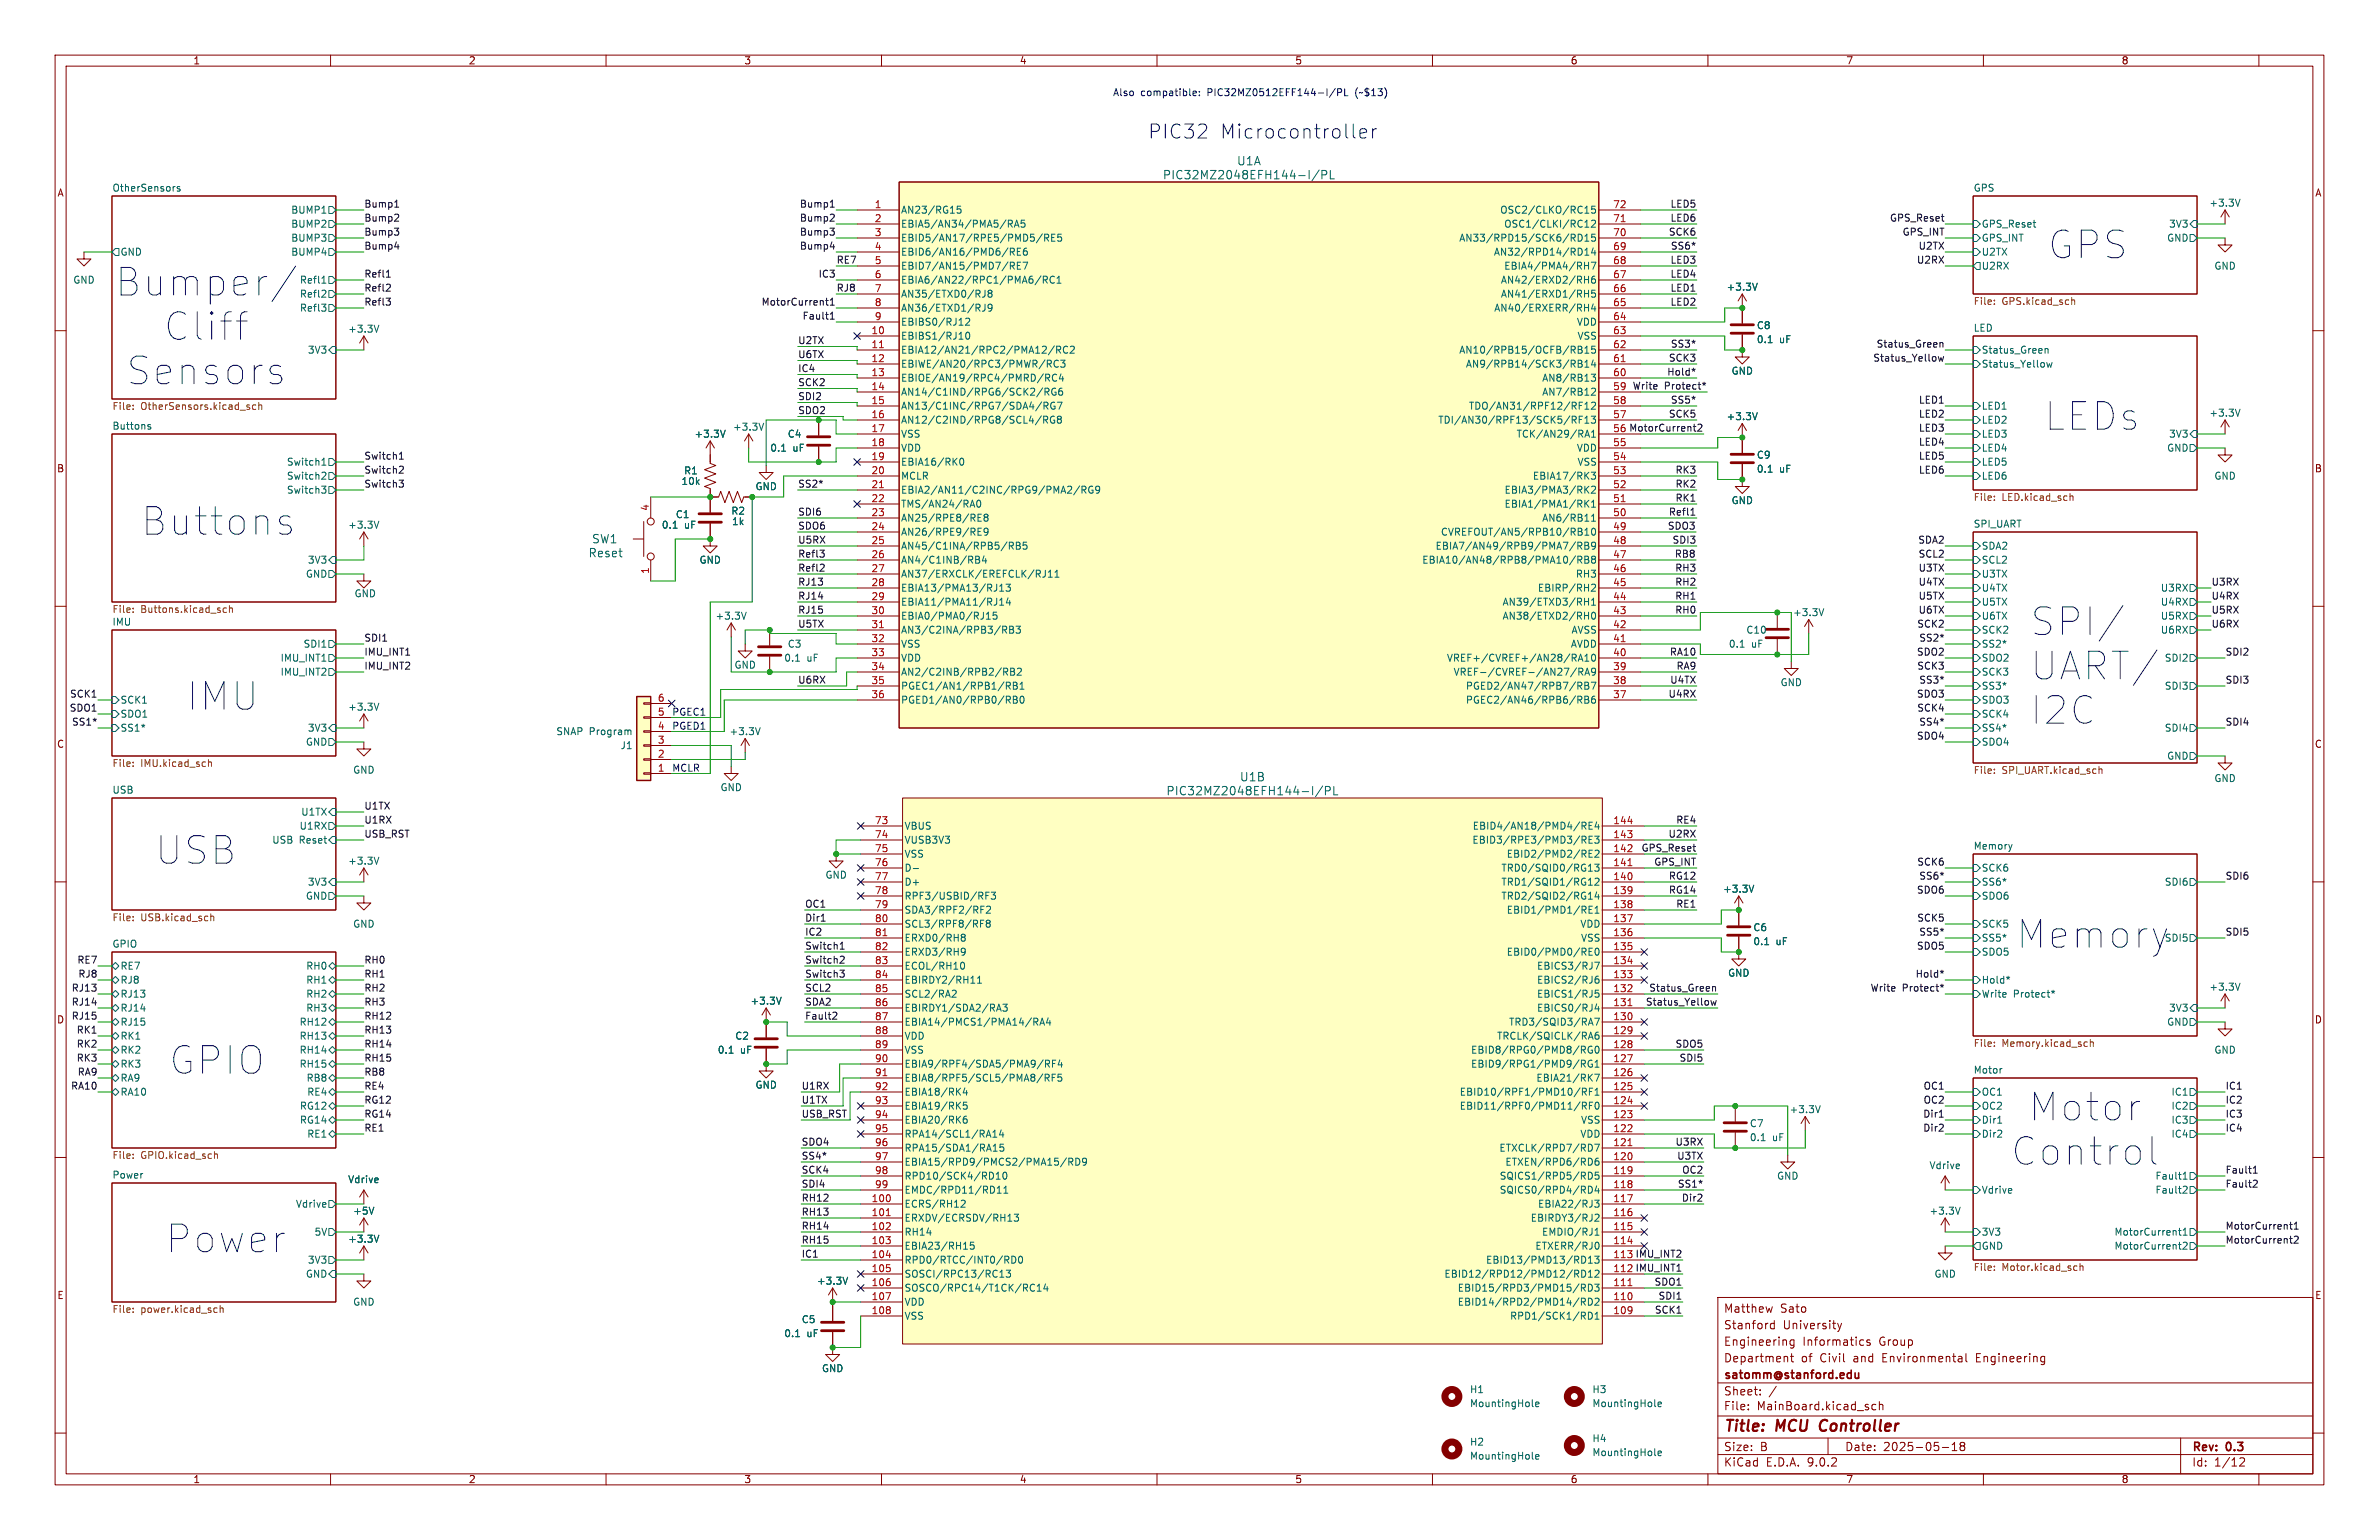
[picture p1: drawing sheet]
<svg xmlns="http://www.w3.org/2000/svg" width="432mm" height="279mm" viewBox="0 0 432 279" stroke-linecap="round" stroke-linejoin="round" font-family="sans-serif">
<defs><g id="words">
<g font-size="7" fill="#0000c2">
<text x="371.5" y="47.4">GPS</text>
<text x="21.1" y="54.1">Bumper/</text>
<text x="29.9" y="62.2">Cliff</text>
<text x="23.1" y="70.2">Sensors</text>
<text x="370.8" y="78.5">LEDs</text>
<text x="25.4" y="97.5">Buttons</text>
<text x="368.3" y="115.7">SPI/</text>
<text x="368.3" y="123.8">UART/</text>
<text x="33.7" y="129.3">IMU</text>
<text x="368.3" y="131.8">I2C</text>
<text x="27.9" y="157.2">USB</text>
<text x="365.8" y="172.5">Memory</text>
<text x="30.5" y="195.3">GPIO</text>
<text x="368.4" y="203.8">Motor</text>
<text x="365.2" y="211.8">Control</text>
<text x="29.8" y="227.7">Power</text>
</g>
<g font-size="3.5" fill="#0000c2">
<text x="208.4" y="25.4">PIC32</text>
<text x="221.4" y="25.4">Microcontroller</text>
</g>
<g font-size="2.8" fill="#840000">
<text x="312.8" y="260.3">Title:</text>
<text x="322.5" y="260.3">MCU</text>
<text x="331.2" y="260.3">Controller</text>
</g>
<g font-size="2.1" fill="#006464">
<text x="211" y="32.7">PIC32MZ2048EFH144-I/PL</text>
<text x="224.4" y="30.2">U1A</text>
<text x="106.7" y="101.3">Reset</text>
<text x="107.4" y="98.8">SW1</text>
<text x="225" y="142">U1B</text>
<text x="211.6" y="144.5">PIC32MZ2048EFH144-I/PL</text>
</g>
<g font-size="2.1" fill="#840000">
<text x="312.8" y="238.4">Matthew</text>
<text x="323.1" y="238.4">Sato</text>
<text x="312.8" y="244.4">Engineering</text>
<text x="312.8" y="241.4">Stanford</text>
<text x="323.6" y="241.4">University</text>
<text x="327.2" y="244.4">Informatics</text>
<text x="341.1" y="244.4">Group</text>
<text x="312.8" y="250.6">satomm@stanford.edu</text>
<text x="312.8" y="247.4">Department</text>
<text x="326.9" y="247.4">of</text>
<text x="330.4" y="247.4">Civil</text>
<text x="336.6" y="247.4">and</text>
<text x="341.9" y="247.4">Environmental</text>
<text x="359.1" y="247.4">Engineering</text>
<text x="312.8" y="256.1">File:</text>
<text x="312.8" y="253.4">Sheet:</text>
<text x="318.9" y="256.1">MainBoard.kicad_sch</text>
<text x="312.8" y="263.5">Size:</text>
<text x="319.5" y="263.5">B</text>
<text x="334.8" y="263.5">Date:</text>
<text x="341.8" y="263.5">2025-05-18</text>
<text x="397.8" y="263.7">Rev:</text>
<text x="404.2" y="263.7">0.3</text>
<text x="312.8" y="266.3">KiCad</text>
<text x="320.5" y="266.3">E.D.A.</text>
<text x="328.1" y="266.3">9.0.2</text>
<text x="397.8" y="266.3">Id:</text>
<text x="401.9" y="266.3">1/12</text>
</g>
<g font-size="1.8" fill="#840000">
<text x="35" y="11.9">1</text>
<text x="85" y="11.9">2</text>
<text x="135" y="11.9">3</text>
<text x="185" y="11.9">4</text>
<text x="235" y="11.9">5</text>
<text x="285" y="11.9">6</text>
<text x="335" y="11.9">7</text>
<text x="385" y="11.9">8</text>
<text x="10.3" y="35.9">A</text>
<text x="420.1" y="35.9">A</text>
<text x="10.3" y="85.9">B</text>
<text x="420.1" y="85.9">B</text>
<text x="10.3" y="135.9">C</text>
<text x="420.1" y="135.9">C</text>
<text x="10.3" y="185.9">D</text>
<text x="420.1" y="185.9">D</text>
<text x="10.3" y="235.9">E</text>
<text x="420.1" y="235.9">E</text>
<text x="35" y="269.3">1</text>
<text x="85" y="269.3">2</text>
<text x="135" y="269.3">3</text>
<text x="185" y="269.3">4</text>
<text x="235" y="269.3">5</text>
<text x="285" y="269.3">6</text>
<text x="335" y="269.3">7</text>
<text x="385" y="269.3">8</text>
</g>
<g font-size="1.8" fill="#0000c2">
<text x="201.9" y="17.5">Also</text>
<text x="207" y="17.5">compatible:</text>
<text x="219.3" y="17.5">PIC32MZ0512EFF144-I/PL</text>
<text x="246.3" y="17.5">(~$13)</text>
<text x="121.9" y="129.9">PGEC1</text>
<text x="121.9" y="132.5">PGED1</text>
<text x="121.9" y="140.1">MCLR</text>
</g>
<g font-size="1.8" fill="#006464">
<text x="20.3" y="34.8">OtherSensors</text>
<text x="358.1" y="34.8">GPS</text>
<text x="52.8" y="39">BUMP1</text>
<text x="52.8" y="41.5">BUMP2</text>
<text x="163.4" y="39">AN23/RG15</text>
<text x="163.4" y="41.5">EBIA5/AN34/PMA5/RA5</text>
<text x="272.2" y="39">OSC2/CLKO/RC15</text>
<text x="272.9" y="41.5">OSC1/CLKI/RC12</text>
<text x="359.6" y="41.5">GPS_Reset</text>
<text x="393.6" y="41.5">3V3</text>
<text x="400.9" y="37.7">+3.3V</text>
<text x="21.8" y="46.6">GND</text>
<text x="52.8" y="44">BUMP3</text>
<text x="52.8" y="46.6">BUMP4</text>
<text x="163.4" y="44">EBID5/AN17/RPE5/PMD5/RE5</text>
<text x="163.4" y="46.6">EBID6/AN16/PMD6/RE6</text>
<text x="264.8" y="44">AN33/RPD15/SCK6/RD15</text>
<text x="271.1" y="46.6">AN32/RPD14/RD14</text>
<text x="359.6" y="44">GPS_INT</text>
<text x="359.6" y="46.6">U2TX</text>
<text x="393.2" y="44">GND</text>
<text x="13.2" y="51.7">GND</text>
<text x="54.3" y="51.7">Refl1</text>
<text x="163.4" y="49.1">EBID7/AN15/PMD7/RE7</text>
<text x="163.4" y="51.7">EBIA6/AN22/RPC1/PMA6/RC1</text>
<text x="272.3" y="51.7">AN42/ERXD2/RH6</text>
<text x="272.9" y="49.1">EBIA4/PMA4/RH7</text>
<text x="313.3" y="52.9">+3.3V</text>
<text x="359.6" y="49.1">U2RX</text>
<text x="401.8" y="49.1">GND</text>
<text x="54.3" y="54.2">Refl2</text>
<text x="54.3" y="56.7">Refl3</text>
<text x="163.4" y="54.2">AN35/ETXD0/RJ8</text>
<text x="163.4" y="56.7">AN36/ETXD1/RJ9</text>
<text x="163.4" y="59.3">EBIBS0/RJ12</text>
<text x="271.1" y="56.7">AN40/ERXERR/RH4</text>
<text x="272.3" y="54.2">AN41/ERXD1/RH5</text>
<text x="286.1" y="59.3">VDD</text>
<text x="318.8" y="59.9">C8</text>
<text x="55.8" y="64.4">3V3</text>
<text x="63.1" y="60.6">+3.3V</text>
<text x="163.4" y="61.8">EBIBS1/RJ10</text>
<text x="163.4" y="64.4">EBIA12/AN21/RPC2/PMA12/RC2</text>
<text x="264.8" y="64.4">AN10/RPB15/OCFB/RB15</text>
<text x="286.2" y="61.8">VSS</text>
<text x="318.8" y="62.5">0.1</text>
<text x="323" y="62.5">uF</text>
<text x="358.1" y="60.2">LED</text>
<text x="359.6" y="64.4">Status_Green</text>
<text x="163.4" y="66.9">EBIWE/AN20/RPC3/PMWR/RC3</text>
<text x="163.4" y="69.4">EBIOE/AN19/RPC4/PMRD/RC4</text>
<text x="163.4" y="72">AN14/C1IND/RPG6/SCK2/RG6</text>
<text x="266" y="66.9">AN9/RPB14/SCK3/RB14</text>
<text x="279.8" y="69.4">AN8/RB13</text>
<text x="279.8" y="72">AN7/RB12</text>
<text x="314.2" y="68.2">GND</text>
<text x="359.6" y="66.9">Status_Yellow</text>
<text x="163.4" y="74.5">AN13/C1INC/RPG7/SDA4/RG7</text>
<text x="163.4" y="77.1">AN12/C2IND/RPG8/SCL4/RG8</text>
<text x="261" y="77.1">TDI/AN30/RPF13/SCK5/RF13</text>
<text x="266.5" y="74.5">TDO/AN31/RPF12/RF12</text>
<text x="313.3" y="76.4">+3.3V</text>
<text x="359.6" y="74.5">LED1</text>
<text x="359.6" y="77.1">LED2</text>
<text x="400.9" y="75.8">+3.3V</text>
<text x="20.3" y="78">Buttons</text>
<text x="126" y="79.6">+3.3V</text>
<text x="132.9" y="78.3">+3.3V</text>
<text x="139.7" y="82.1">0.1</text>
<text x="142.9" y="79.6">C4</text>
<text x="143.9" y="82.1">uF</text>
<text x="163.4" y="79.6">VSS</text>
<text x="163.4" y="82.1">VDD</text>
<text x="275.2" y="79.6">TCK/AN29/RA1</text>
<text x="286.1" y="82.1">VDD</text>
<text x="318.8" y="83.4">C9</text>
<text x="359.6" y="82.1">LED4</text>
<text x="359.6" y="79.6">LED3</text>
<text x="393.2" y="82.1">GND</text>
<text x="393.6" y="79.6">3V3</text>
<text x="52" y="87.2">Switch2</text>
<text x="52" y="89.8">Switch3</text>
<text x="52" y="84.7">Switch1</text>
<text x="123.6" y="88.2">10k</text>
<text x="124.1" y="86.3">R1</text>
<text x="137" y="89.1">GND</text>
<text x="163.4" y="84.7">EBIA16/RK0</text>
<text x="163.4" y="87.2">MCLR</text>
<text x="163.4" y="89.8">EBIA2/AN11/C2INC/RPG9/PMA2/RG9</text>
<text x="273" y="89.8">EBIA3/PMA3/RK2</text>
<text x="278.1" y="87.2">EBIA17/RK3</text>
<text x="286.2" y="84.7">VSS</text>
<text x="318.8" y="86">0.1</text>
<text x="323" y="86">uF</text>
<text x="359.6" y="84.7">LED5</text>
<text x="359.6" y="87.2">LED6</text>
<text x="401.8" y="87.2">GND</text>
<text x="122.6" y="94.2">C1</text>
<text x="132.6" y="93.6">R2</text>
<text x="132.8" y="95.5">1k</text>
<text x="163.4" y="92.3">TMS/AN24/RA0</text>
<text x="163.4" y="94.8">AN25/RPE8/RE8</text>
<text x="273" y="92.3">EBIA1/PMA1/RK1</text>
<text x="279.8" y="94.8">AN6/RB11</text>
<text x="314.2" y="91.7">GND</text>
<text x="358.1" y="95.8">SPI_UART</text>
<text x="63.1" y="96.1">+3.3V</text>
<text x="120" y="96.1">0.1</text>
<text x="124.2" y="96.1">uF</text>
<text x="163.4" y="97.4">AN26/RPE9/RE9</text>
<text x="163.4" y="99.9">AN45/C1INA/RPB5/RB5</text>
<text x="260.5" y="99.9">EBIA7/AN49/RPB9/PMA7/RB9</text>
<text x="261.4" y="97.4">CVREFOUT/AN5/RPB10/RB10</text>
<text x="359.6" y="99.9">SDA2</text>
<text x="55.4" y="105">GND</text>
<text x="55.8" y="102.5">3V3</text>
<text x="126.9" y="102.5">GND</text>
<text x="163.4" y="102.5">AN4/C1INB/RB4</text>
<text x="163.4" y="105">AN37/ERXCLK/EREFCLK/RJ11</text>
<text x="163.4" y="107.5">EBIA13/PMA13/RJ13</text>
<text x="258" y="102.5">EBIA10/AN48/RPB8/PMA10/RB8</text>
<text x="279" y="107.5">EBIRP/RH2</text>
<text x="285.9" y="105">RH3</text>
<text x="359.6" y="107.5">U4TX</text>
<text x="359.6" y="105">U3TX</text>
<text x="359.6" y="102.5">SCL2</text>
<text x="392.1" y="107.5">U3RX</text>
<text x="20.3" y="113.6">IMU</text>
<text x="64.3" y="108.6">GND</text>
<text x="129.8" y="112.6">+3.3V</text>
<text x="163.4" y="110.1">EBIA11/PMA11/RJ14</text>
<text x="163.4" y="112.6">EBIA0/PMA0/RJ15</text>
<text x="272.6" y="110.1">AN39/ETXD3/RH1</text>
<text x="272.6" y="112.6">AN38/ETXD2/RH0</text>
<text x="325.4" y="112">+3.3V</text>
<text x="359.6" y="110.1">U5TX</text>
<text x="359.6" y="112.6">U6TX</text>
<text x="392.1" y="110.1">U4RX</text>
<text x="392.1" y="112.6">U5RX</text>
<text x="55" y="117.7">SDI1</text>
<text x="142.9" y="117.7">C3</text>
<text x="163.4" y="115.2">AN3/C2INA/RPB3/RB3</text>
<text x="163.4" y="117.7">VSS</text>
<text x="285" y="117.7">AVDD</text>
<text x="285.1" y="115.2">AVSS</text>
<text x="313.7" y="117.7">0.1</text>
<text x="316.9" y="115.2">C10</text>
<text x="317.9" y="117.7">uF</text>
<text x="359.6" y="117.7">SS2*</text>
<text x="359.6" y="115.2">SCK2</text>
<text x="392.1" y="115.2">U6RX</text>
<text x="50.8" y="120.2">IMU_INT1</text>
<text x="50.8" y="122.8">IMU_INT2</text>
<text x="133.2" y="121.5">GND</text>
<text x="142.2" y="120.2">0.1</text>
<text x="146.4" y="120.2">uF</text>
<text x="163.4" y="120.2">VDD</text>
<text x="163.4" y="122.8">AN2/C2INB/RPB2/RB2</text>
<text x="163.4" y="125.3">PGEC1/AN1/RPB1/RB1</text>
<text x="262.5" y="120.2">VREF+/CVREF+/AN28/RA10</text>
<text x="263.7" y="122.8">VREF-/CVREF-/AN27/RA9</text>
<text x="266" y="125.3">PGED2/AN47/RPB7/RB7</text>
<text x="323.1" y="124.7">GND</text>
<text x="359.6" y="122.8">SCK3</text>
<text x="359.6" y="125.3">SS3*</text>
<text x="359.6" y="120.2">SDO2</text>
<text x="392.8" y="125.3">SDI3</text>
<text x="392.8" y="120.2">SDI2</text>
<text x="21.8" y="127.9">SCK1</text>
<text x="21.8" y="130.4">SDO1</text>
<text x="63.1" y="129.1">+3.3V</text>
<text x="163.4" y="127.9">PGED1/AN0/RPB0/RB0</text>
<text x="266" y="127.9">PGEC2/AN46/RPB6/RB6</text>
<text x="359.6" y="130.4">SCK4</text>
<text x="359.6" y="127.9">SDO3</text>
<text x="21.8" y="132.9">SS1*</text>
<text x="55.4" y="135.5">GND</text>
<text x="55.8" y="132.9">3V3</text>
<text x="100.9" y="133.6">SNAP</text>
<text x="106.9" y="133.6">Program</text>
<text x="112.5" y="136.1">J1</text>
<text x="132.3" y="133.6">+3.3V</text>
<text x="359.6" y="132.9">SS4*</text>
<text x="359.6" y="135.5">SDO4</text>
<text x="392.8" y="132.9">SDI4</text>
<text x="64" y="140.6">GND</text>
<text x="130.7" y="143.7">GND</text>
<text x="393.2" y="138">GND</text>
<text x="401.8" y="142.1">GND</text>
<text x="20.3" y="144.1">USB</text>
<text x="54.6" y="148.2">U1TX</text>
<text x="49.3" y="153.3">USB</text>
<text x="54.3" y="150.7">U1RX</text>
<text x="54.3" y="153.3">Reset</text>
<text x="164.1" y="150.7">VBUS</text>
<text x="164.1" y="153.3">VUSB3V3</text>
<text x="164.1" y="155.8">VSS</text>
<text x="267.2" y="153.3">EBID3/RPE3/PMD3/RE3</text>
<text x="267.2" y="150.7">EBID4/AN18/PMD4/RE4</text>
<text x="273.4" y="155.8">EBID2/PMD2/RE2</text>
<text x="358.1" y="154.2">Memory</text>
<text x="55.8" y="160.9">3V3</text>
<text x="63.1" y="157.1">+3.3V</text>
<text x="149.7" y="159.6">GND</text>
<text x="164.1" y="158.3">D-</text>
<text x="164.1" y="160.9">D+</text>
<text x="272.4" y="158.3">TRD0/SQID0/RG13</text>
<text x="272.4" y="160.9">TRD1/SQID1/RG12</text>
<text x="359.6" y="158.3">SCK6</text>
<text x="359.6" y="160.9">SS6*</text>
<text x="392.8" y="160.9">SDI6</text>
<text x="55.4" y="163.4">GND</text>
<text x="164.1" y="163.4">RPF3/USBID/RF3</text>
<text x="164.1" y="166">SDA3/RPF2/RF2</text>
<text x="272.4" y="163.4">TRD2/SQID2/RG14</text>
<text x="273.4" y="166">EBID1/PMD1/RE1</text>
<text x="312.7" y="162.2">+3.3V</text>
<text x="359.6" y="163.4">SDO6</text>
<text x="20.3" y="172">GPIO</text>
<text x="64" y="168.5">GND</text>
<text x="164.1" y="168.5">SCL3/RPF8/RF8</text>
<text x="164.1" y="171">ERXD0/RH8</text>
<text x="164.1" y="173.6">ERXD3/RH9</text>
<text x="273.4" y="173.6">EBID0/PMD0/RE0</text>
<text x="286.7" y="168.5">VDD</text>
<text x="286.9" y="171">VSS</text>
<text x="318.1" y="169.1">C6</text>
<text x="318.1" y="171.7">0.1</text>
<text x="322.3" y="171.7">uF</text>
<text x="359.6" y="168.5">SCK5</text>
<text x="359.6" y="173.6">SDO5</text>
<text x="359.6" y="171">SS5*</text>
<text x="392.8" y="171">SDI5</text>
<text x="21.8" y="178.7">RJ8</text>
<text x="21.8" y="176.1">RE7</text>
<text x="55.5" y="176.1">RH0</text>
<text x="55.5" y="178.7">RH1</text>
<text x="164.1" y="176.1">ECOL/RH10</text>
<text x="164.1" y="178.7">EBIRDY2/RH11</text>
<text x="278.9" y="176.1">EBICS3/RJ7</text>
<text x="278.9" y="178.7">EBICS2/RJ6</text>
<text x="313.6" y="177.4">GND</text>
<text x="359.6" y="178.7">Hold*</text>
<text x="400.9" y="179.9">+3.3V</text>
<text x="21.8" y="183.7">RJ14</text>
<text x="21.8" y="181.2">RJ13</text>
<text x="55.5" y="181.2">RH2</text>
<text x="55.5" y="183.7">RH3</text>
<text x="136.1" y="182.5">+3.3V</text>
<text x="164.1" y="181.2">SCL2/RA2</text>
<text x="164.1" y="183.7">EBIRDY1/SDA2/RA3</text>
<text x="278.9" y="181.2">EBICS1/RJ5</text>
<text x="278.9" y="183.7">EBICS0/RJ4</text>
<text x="359.6" y="181.2">Write</text>
<text x="365.4" y="181.2">Protect*</text>
<text x="393.6" y="183.7">3V3</text>
<text x="21.8" y="188.8">RK1</text>
<text x="21.8" y="191.4">RK2</text>
<text x="21.8" y="186.3">RJ15</text>
<text x="54.3" y="191.4">RH14</text>
<text x="54.3" y="186.3">RH12</text>
<text x="54.3" y="188.8">RH13</text>
<text x="130.2" y="191.4">0.1</text>
<text x="133.4" y="188.8">C2</text>
<text x="134.4" y="191.4">uF</text>
<text x="164.1" y="186.3">EBIA14/PMCS1/PMA14/RA4</text>
<text x="164.1" y="188.8">VDD</text>
<text x="164.1" y="191.4">VSS</text>
<text x="266.9" y="191.4">EBID8/RPG0/PMD8/RG0</text>
<text x="271.6" y="188.8">TRCLK/SQICLK/RA6</text>
<text x="273.8" y="186.3">TRD3/SQID3/RA7</text>
<text x="393.2" y="186.3">GND</text>
<text x="401.8" y="191.4">GND</text>
<text x="21.8" y="193.9">RK3</text>
<text x="21.8" y="196.4">RA9</text>
<text x="54.3" y="193.9">RH15</text>
<text x="55.5" y="196.4">RB8</text>
<text x="137" y="197.7">GND</text>
<text x="164.1" y="193.9">EBIA9/RPF4/SDA5/PMA9/RF4</text>
<text x="164.1" y="196.4">EBIA8/RPF5/SCL5/PMA8/RF5</text>
<text x="266.9" y="193.9">EBID9/RPG1/PMD9/RG1</text>
<text x="278.8" y="196.4">EBIA21/RK7</text>
<text x="358.1" y="194.9">Motor</text>
<text x="21.8" y="199">RA10</text>
<text x="54.3" y="201.5">RG12</text>
<text x="55.7" y="199">RE4</text>
<text x="164.1" y="199">EBIA18/RK4</text>
<text x="164.1" y="201.5">EBIA19/RK5</text>
<text x="264.9" y="199">EBID10/RPF1/PMD10/RF1</text>
<text x="264.9" y="201.5">EBID11/RPF0/PMD11/RF0</text>
<text x="324.7" y="202.2">+3.3V</text>
<text x="359.6" y="199">OC1</text>
<text x="359.6" y="201.5">OC2</text>
<text x="394" y="199">IC1</text>
<text x="394" y="201.5">IC2</text>
<text x="54.3" y="204.1">RG14</text>
<text x="55.7" y="206.6">RE1</text>
<text x="164.1" y="204.1">EBIA20/RK6</text>
<text x="164.1" y="206.6">RPA14/SCL1/RA14</text>
<text x="164.1" y="209.1">RPA15/SDA1/RA15</text>
<text x="272" y="209.1">ETXCLK/RPD7/RD7</text>
<text x="286.7" y="206.6">VDD</text>
<text x="286.9" y="204.1">VSS</text>
<text x="317.5" y="204.7">C7</text>
<text x="317.5" y="207.2">0.1</text>
<text x="321.7" y="207.2">uF</text>
<text x="359.6" y="204.1">Dir1</text>
<text x="359.6" y="206.6">Dir2</text>
<text x="394" y="204.1">IC3</text>
<text x="394" y="206.6">IC4</text>
<text x="20.3" y="213.9">Power</text>
<text x="63.1" y="214.9">Vdrive</text>
<text x="164.1" y="211.7">EBIA15/RPD9/PMCS2/PMA15/RD9</text>
<text x="164.1" y="214.2">RPD10/SCK4/RD10</text>
<text x="272.1" y="214.2">SQICS1/RPD5/RD5</text>
<text x="273.1" y="211.7">ETXEN/RPD6/RD6</text>
<text x="322.4" y="214.2">GND</text>
<text x="350.1" y="212.3">Vdrive</text>
<text x="391.1" y="214.2">Fault1</text>
<text x="53.6" y="219.3">Vdrive</text>
<text x="64" y="220.6">+5V</text>
<text x="164.1" y="216.8">EMDC/RPD11/RD11</text>
<text x="164.1" y="219.3">ECRS/RH12</text>
<text x="164.1" y="221.8">ERXDV/ECRSDV/RH13</text>
<text x="272.1" y="216.8">SQICS0/RPD4/RD4</text>
<text x="277.7" y="221.8">EBIRDY3/RJ2</text>
<text x="279.1" y="219.3">EBIA22/RJ3</text>
<text x="350.1" y="220.6">+3.3V</text>
<text x="359.6" y="216.8">Vdrive</text>
<text x="391.1" y="216.8">Fault2</text>
<text x="57" y="224.4">5V</text>
<text x="63.1" y="225.7">+3.3V</text>
<text x="164.1" y="224.4">RH14</text>
<text x="164.1" y="226.9">EBIA23/RH15</text>
<text x="278.6" y="226.9">ETXERR/RJ0</text>
<text x="279.8" y="224.4">EMDIO/RJ1</text>
<text x="359.6" y="226.9">GND</text>
<text x="359.6" y="224.4">3V3</text>
<text x="383.7" y="226.9">MotorCurrent2</text>
<text x="383.7" y="224.4">MotorCurrent1</text>
<text x="55.4" y="232">GND</text>
<text x="55.8" y="229.5">3V3</text>
<text x="148.2" y="233.3">+3.3V</text>
<text x="164.1" y="229.5">RPD0/RTCC/INT0/RD0</text>
<text x="164.1" y="232">SOSCI/RPC13/RC13</text>
<text x="262.1" y="232">EBID12/RPD12/PMD12/RD12</text>
<text x="269.6" y="229.5">EBID13/PMD13/RD13</text>
<text x="351" y="232">GND</text>
<text x="64" y="237.1">GND</text>
<text x="164.1" y="234.5">SOSCO/RPC14/T1CK/RC14</text>
<text x="164.1" y="237.1">VDD</text>
<text x="164.1" y="239.6">VSS</text>
<text x="264.5" y="234.5">EBID15/RPD3/PMD15/RD3</text>
<text x="264.5" y="237.1">EBID14/RPD2/PMD14/RD2</text>
<text x="274" y="239.6">RPD1/SCK1/RD1</text>
<text x="142.2" y="242.8">0.1</text>
<text x="145.4" y="240.3">C5</text>
<text x="146.4" y="242.8">uF</text>
<text x="149.1" y="249.1">GND</text>
<text x="266.7" y="253">H1</text>
<text x="266.7" y="255.5">MountingHole</text>
<text x="288.9" y="253">H3</text>
<text x="288.9" y="255.5">MountingHole</text>
<text x="266.7" y="262.5">H2</text>
<text x="288.9" y="261.8">H4</text>
<text x="266.7" y="265">MountingHole</text>
<text x="288.9" y="264.4">MountingHole</text>
</g>
<g font-size="1.8" fill="#0f0f0f">
<text x="66" y="37.8">Bump1</text>
<text x="66" y="40.3">Bump2</text>
<text x="145.1" y="40.3">Bump2</text>
<text x="145.1" y="37.8">Bump1</text>
<text x="303.1" y="40.3">LED6</text>
<text x="303.1" y="37.8">LED5</text>
<text x="342.9" y="40.3">GPS_Reset</text>
<text x="66" y="42.8">Bump3</text>
<text x="66" y="45.4">Bump4</text>
<text x="145.1" y="45.4">Bump4</text>
<text x="145.1" y="42.8">Bump3</text>
<text x="151.8" y="47.9">RE7</text>
<text x="302.8" y="42.8">SCK6</text>
<text x="303.1" y="47.9">LED3</text>
<text x="303.2" y="45.4">SS6*</text>
<text x="345.2" y="42.8">GPS_INT</text>
<text x="347.8" y="47.9">U2RX</text>
<text x="348.1" y="45.4">U2TX</text>
<text x="66" y="50.5">Refl1</text>
<text x="66" y="53">Refl2</text>
<text x="148.5" y="50.5">IC3</text>
<text x="151.8" y="53">RJ8</text>
<text x="303.1" y="53">LED1</text>
<text x="303.1" y="50.5">LED4</text>
<text x="66" y="55.5">Refl3</text>
<text x="138.1" y="55.5">MotorCurrent1</text>
<text x="145.6" y="58.1">Fault1</text>
<text x="303.1" y="55.5">LED2</text>
<text x="144.8" y="65.1">U6TX</text>
<text x="144.8" y="62.5">U2TX</text>
<text x="302.8" y="65.7">SCK3</text>
<text x="303.2" y="63.2">SS3*</text>
<text x="339.9" y="65.7">Status_Yellow</text>
<text x="340.5" y="63.2">Status_Green</text>
<text x="144.8" y="67.6">IC4</text>
<text x="144.8" y="70.1">SCK2</text>
<text x="296.3" y="70.8">Write</text>
<text x="302.1" y="70.8">Protect*</text>
<text x="302.5" y="68.2">Hold*</text>
<text x="144.8" y="75.2">SDO2</text>
<text x="144.8" y="72.7">SDI2</text>
<text x="302.8" y="75.9">SCK5</text>
<text x="303.2" y="73.3">SS5*</text>
<text x="348.2" y="75.9">LED2</text>
<text x="348.2" y="73.3">LED1</text>
<text x="66" y="83.5">Switch1</text>
<text x="292.7" y="78.5">56 MotorCurrent2</text>
<text x="348.2" y="78.4">LED3</text>
<text x="348.2" y="83.5">LED5</text>
<text x="348.2" y="80.9">LED4</text>
<text x="66" y="88.6">Switch3</text>
<text x="66" y="86">Switch2</text>
<text x="144.8" y="88.6">SS2*</text>
<text x="304" y="86">RK3</text>
<text x="304" y="88.6">RK2</text>
<text x="348.2" y="86">LED6</text>
<text x="144.8" y="93.6">SDI6</text>
<text x="302.8" y="93.6">Refl1</text>
<text x="304" y="91.1">RK1</text>
<text x="144.8" y="96.2">SDO6</text>
<text x="144.8" y="98.7">U5RX</text>
<text x="144.8" y="101.3">Refl3</text>
<text x="302.6" y="96.2">SDO3</text>
<text x="303.5" y="98.7">SDI3</text>
<text x="303.9" y="101.3">RB8</text>
<text x="348.1" y="98.7">SDA2</text>
<text x="348.1" y="101.3">SCL2</text>
<text x="144.8" y="106.3">RJ13</text>
<text x="144.8" y="103.8">Refl2</text>
<text x="304" y="106.3">RH2</text>
<text x="304" y="103.8">RH3</text>
<text x="348.1" y="103.8">U3TX</text>
<text x="348.1" y="106.3">U4TX</text>
<text x="401.3" y="106.3">U3RX</text>
<text x="144.8" y="108.9">RJ14</text>
<text x="144.8" y="114">U5TX</text>
<text x="144.8" y="111.4">RJ15</text>
<text x="304" y="111.4">RH0</text>
<text x="304" y="108.9">RH1</text>
<text x="347.9" y="114">SCK2</text>
<text x="348.1" y="108.9">U5TX</text>
<text x="348.1" y="111.4">U6TX</text>
<text x="401.3" y="114">U6RX</text>
<text x="401.3" y="111.4">U5RX</text>
<text x="401.3" y="108.9">U4RX</text>
<text x="66" y="119">IMU_INT1</text>
<text x="66" y="116.5">SDI1</text>
<text x="303" y="119">RA10</text>
<text x="347.8" y="119">SDO2</text>
<text x="348.3" y="116.5">SS2*</text>
<text x="403.9" y="119">SDI2</text>
<text x="66" y="121.6">IMU_INT2</text>
<text x="144.8" y="124.1">U6RX</text>
<text x="303.1" y="124.1">U4TX</text>
<text x="304.2" y="121.6">RA9</text>
<text x="347.9" y="121.6">SCK3</text>
<text x="348.3" y="124.1">SS3*</text>
<text x="403.9" y="124.1">SDI3</text>
<text x="12.6" y="129.2">SDO1</text>
<text x="12.6" y="126.7">SCK1</text>
<text x="13" y="131.7">SS1*</text>
<text x="302.8" y="126.7">U4RX</text>
<text x="347.8" y="126.7">SDO3</text>
<text x="347.9" y="129.2">SCK4</text>
<text x="348.3" y="131.7">SS4*</text>
<text x="403.9" y="131.7">SDI4</text>
<text x="347.8" y="134.3">SDO4</text>
<text x="66" y="149.5">U1RX</text>
<text x="66" y="147">U1TX</text>
<text x="304.1" y="149.5">RE4</text>
<text x="66" y="152.1">USB_RST</text>
<text x="297.9" y="154.6">GPS_Reset</text>
<text x="302.8" y="152.1">U2RX</text>
<text x="300.2" y="157.1">GPS_INT</text>
<text x="302.8" y="159.7">RG12</text>
<text x="347.9" y="157.1">SCK6</text>
<text x="348.3" y="159.7">SS6*</text>
<text x="403.9" y="159.7">SDI6</text>
<text x="146" y="167.3">Dir1</text>
<text x="146" y="164.8">OC1</text>
<text x="302.8" y="162.2">RG14</text>
<text x="304.1" y="164.8">RE1</text>
<text x="347.8" y="162.2">SDO6</text>
<text x="347.9" y="167.3">SCK5</text>
<text x="146" y="172.4">Switch1</text>
<text x="146" y="169.8">IC2</text>
<text x="347.8" y="172.4">SDO5</text>
<text x="348.3" y="169.8">SS5*</text>
<text x="403.9" y="169.8">SDI5</text>
<text x="12.9" y="180">RJ13</text>
<text x="13.9" y="174.9">RE7</text>
<text x="14.1" y="177.5">RJ8</text>
<text x="66" y="174.9">RH0</text>
<text x="66" y="180">RH2</text>
<text x="66" y="177.5">RH1</text>
<text x="146" y="180">SCL2</text>
<text x="146" y="177.5">Switch3</text>
<text x="146" y="174.9">Switch2</text>
<text x="299.2" y="180">Status_Green</text>
<text x="339.4" y="180">Write</text>
<text x="345.3" y="180">Protect*</text>
<text x="347.6" y="177.5">Hold*</text>
<text x="12.9" y="182.5">RJ14</text>
<text x="12.9" y="185.1">RJ15</text>
<text x="66" y="185.1">RH12</text>
<text x="66" y="182.5">RH3</text>
<text x="146" y="185.1">Fault2</text>
<text x="146" y="182.5">SDA2</text>
<text x="298.6" y="182.5">Status_Yellow</text>
<text x="13.8" y="190.2">RK2</text>
<text x="13.8" y="187.6">RK1</text>
<text x="66" y="190.2">RH14</text>
<text x="66" y="187.6">RH13</text>
<text x="304" y="190.2">SDO5</text>
<text x="12.8" y="197.8">RA10</text>
<text x="13.8" y="192.7">RK3</text>
<text x="14" y="195.2">RA9</text>
<text x="66" y="197.8">RE4</text>
<text x="66" y="195.2">RB8</text>
<text x="66" y="192.7">RH15</text>
<text x="145.4" y="197.8">U1RX</text>
<text x="304.7" y="192.7">SDI5</text>
<text x="349" y="197.8">OC1</text>
<text x="403.9" y="197.8">IC1</text>
<text x="66" y="202.9">RG14</text>
<text x="66" y="200.3">RG12</text>
<text x="145.4" y="202.9">USB_RST</text>
<text x="145.4" y="200.3">U1TX</text>
<text x="349" y="202.9">Dir1</text>
<text x="349" y="200.3">OC2</text>
<text x="403.9" y="200.3">IC2</text>
<text x="403.9" y="202.9">IC3</text>
<text x="66" y="205.4">RE1</text>
<text x="145.4" y="207.9">SDO4</text>
<text x="304" y="207.9">U3RX</text>
<text x="349" y="205.4">Dir2</text>
<text x="403.9" y="205.4">IC4</text>
<text x="145.4" y="213">SCK4</text>
<text x="145.4" y="210.5">SS4*</text>
<text x="145.4" y="215.6">SDI4</text>
<text x="304.3" y="210.5">U3TX</text>
<text x="304.4" y="215.6">SS1*</text>
<text x="305.2" y="213">OC2</text>
<text x="403.9" y="215.6">Fault2</text>
<text x="403.9" y="213">Fault1</text>
<text x="145.4" y="220.6">RH13</text>
<text x="145.4" y="218.1">RH12</text>
<text x="305.2" y="218.1">Dir2</text>
<text x="145.4" y="223.2">RH14</text>
<text x="145.4" y="225.7">RH15</text>
<text x="403.9" y="223.2">MotorCurrent1</text>
<text x="403.9" y="225.7">MotorCurrent2</text>
<text x="145.4" y="228.3">IC1</text>
<text x="292.7" y="228.3">113 IMU_INT2</text>
<text x="292.7" y="230.9">112 IMU_INT1</text>
<text x="300.2" y="233.3">SDO1</text>
<text x="300.3" y="238.4">SCK1</text>
<text x="300.9" y="235.9">SDI1</text>
</g>
<g font-size="1.8" fill="#a90000">
<text x="158.7" y="37.8">1</text>
<text x="158.7" y="40.4">2</text>
<text x="292.7" y="37.8">72</text>
<text x="292.7" y="40.4">71</text>
<text x="158.7" y="42.9">3</text>
<text x="158.7" y="45.5">4</text>
<text x="292.7" y="42.9">70</text>
<text x="292.7" y="45.5">69</text>
<text x="158.7" y="48">5</text>
<text x="158.7" y="50.5">6</text>
<text x="158.7" y="53.1">7</text>
<text x="292.7" y="48">68</text>
<text x="292.7" y="50.5">67</text>
<text x="292.7" y="53.1">66</text>
<text x="158.7" y="55.6">8</text>
<text x="158.7" y="58.2">9</text>
<text x="292.7" y="55.6">65</text>
<text x="292.7" y="58.2">64</text>
<text x="158.1" y="60.7">10</text>
<text x="158.1" y="63.2">11</text>
<text x="158.1" y="65.8">12</text>
<text x="292.7" y="60.7">63</text>
<text x="292.7" y="63.2">62</text>
<text x="292.7" y="65.8">61</text>
<text x="158.1" y="68.3">13</text>
<text x="158.1" y="70.9">14</text>
<text x="292.7" y="68.3">60</text>
<text x="292.7" y="70.9">59</text>
<text x="158.1" y="73.4">15</text>
<text x="158.1" y="75.9">16</text>
<text x="292.7" y="73.4">58</text>
<text x="292.7" y="75.9">57</text>
<text x="158.1" y="78.5">17</text>
<text x="158.1" y="81">18</text>
<text x="158.1" y="83.6">19</text>
<text x="292.7" y="81">55</text>
<text x="292.7" y="83.6">54</text>
<text x="158.1" y="86.1">20</text>
<text x="158.1" y="88.6">21</text>
<text x="292.7" y="86.1">53</text>
<text x="292.7" y="88.6">52</text>
<text x="117.9" y="92.8" transform="rotate(-90 117.9 92.8)">4</text>
<text x="158.1" y="91.2">22</text>
<text x="158.1" y="93.7">23</text>
<text x="292.7" y="91.2">51</text>
<text x="292.7" y="93.7">50</text>
<text x="158.1" y="96.3">24</text>
<text x="158.1" y="98.8">25</text>
<text x="158.1" y="101.3">26</text>
<text x="292.7" y="96.3">49</text>
<text x="292.7" y="98.8">48</text>
<text x="292.7" y="101.3">47</text>
<text x="117.9" y="104.2" transform="rotate(-90 117.9 104.2)">1</text>
<text x="158.1" y="103.9">27</text>
<text x="158.1" y="106.4">28</text>
<text x="292.7" y="103.9">46</text>
<text x="292.7" y="106.4">45</text>
<text x="158.1" y="109">29</text>
<text x="158.1" y="111.5">30</text>
<text x="292.7" y="109">44</text>
<text x="292.7" y="111.5">43</text>
<text x="158.1" y="114">31</text>
<text x="158.1" y="116.6">32</text>
<text x="158.1" y="119.1">33</text>
<text x="292.7" y="114">42</text>
<text x="292.7" y="116.6">41</text>
<text x="292.7" y="119.1">40</text>
<text x="158.1" y="121.7">34</text>
<text x="158.1" y="124.2">35</text>
<text x="292.7" y="121.7">39</text>
<text x="292.7" y="124.2">38</text>
<text x="119.3" y="129.9">5</text>
<text x="119.3" y="127.4">6</text>
<text x="158.1" y="126.7">36</text>
<text x="292.7" y="126.7">37</text>
<text x="119.3" y="137.5">2</text>
<text x="119.3" y="135">3</text>
<text x="119.3" y="132.5">4</text>
<text x="119.3" y="140.1">1</text>
<text x="158.7" y="149.6">73</text>
<text x="292.7" y="149.6">144</text>
<text x="158.7" y="152.1">74</text>
<text x="158.7" y="154.7">75</text>
<text x="292.7" y="152.1">143</text>
<text x="292.7" y="154.7">142</text>
<text x="158.7" y="157.2">76</text>
<text x="158.7" y="159.8">77</text>
<text x="292.7" y="157.2">141</text>
<text x="292.7" y="159.8">140</text>
<text x="158.7" y="162.3">78</text>
<text x="158.7" y="164.8">79</text>
<text x="158.7" y="167.4">80</text>
<text x="292.7" y="162.3">139</text>
<text x="292.7" y="164.8">138</text>
<text x="292.7" y="167.4">137</text>
<text x="158.7" y="169.9">81</text>
<text x="158.7" y="172.5">82</text>
<text x="292.7" y="169.9">136</text>
<text x="292.7" y="172.5">135</text>
<text x="158.7" y="175">83</text>
<text x="158.7" y="177.5">84</text>
<text x="292.7" y="175">134</text>
<text x="292.7" y="177.5">133</text>
<text x="158.7" y="180.1">85</text>
<text x="158.7" y="182.6">86</text>
<text x="158.7" y="185.2">87</text>
<text x="292.7" y="180.1">132</text>
<text x="292.7" y="182.6">131</text>
<text x="292.7" y="185.2">130</text>
<text x="158.7" y="187.7">88</text>
<text x="158.7" y="190.2">89</text>
<text x="292.7" y="187.7">129</text>
<text x="292.7" y="190.2">128</text>
<text x="158.7" y="192.8">90</text>
<text x="158.7" y="195.3">91</text>
<text x="158.7" y="197.9">92</text>
<text x="292.7" y="192.8">127</text>
<text x="292.7" y="195.3">126</text>
<text x="292.7" y="197.9">125</text>
<text x="158.7" y="200.4">93</text>
<text x="158.7" y="202.9">94</text>
<text x="292.7" y="200.4">124</text>
<text x="292.7" y="202.9">123</text>
<text x="158.7" y="205.5">95</text>
<text x="158.7" y="208">96</text>
<text x="292.7" y="205.5">122</text>
<text x="292.7" y="208">121</text>
<text x="158.7" y="210.6">97</text>
<text x="158.7" y="213.1">98</text>
<text x="158.7" y="215.6">99</text>
<text x="292.7" y="210.6">120</text>
<text x="292.7" y="213.1">119</text>
<text x="292.7" y="215.6">118</text>
<text x="158.1" y="218.2">100</text>
<text x="158.1" y="220.7">101</text>
<text x="292.7" y="218.2">117</text>
<text x="292.7" y="220.7">116</text>
<text x="158.1" y="223.3">102</text>
<text x="158.1" y="225.8">103</text>
<text x="292.7" y="223.3">115</text>
<text x="292.7" y="225.8">114</text>
<text x="158.1" y="228.3">104</text>
<text x="158.1" y="230.9">105</text>
<text x="158.1" y="233.4">106</text>
<text x="292.7" y="233.4">111</text>
<text x="158.1" y="236">107</text>
<text x="158.1" y="238.5">108</text>
<text x="292.7" y="236">110</text>
<text x="292.7" y="238.5">109</text>
</g>
<g font-size="1.8" fill="#725600">
<text x="358.1" y="55.7">File:</text>
<text x="363.4" y="55.7">GPS.kicad_sch</text>
<text x="20.3" y="74.7">File:</text>
<text x="25.5" y="74.7">OtherSensors.kicad_sch</text>
<text x="358.1" y="91.2">File:</text>
<text x="363.4" y="91.2">LED.kicad_sch</text>
<text x="20.3" y="111.5">File:</text>
<text x="25.5" y="111.5">Buttons.kicad_sch</text>
<text x="20.3" y="139.5">File:</text>
<text x="25.5" y="139.5">IMU.kicad_sch</text>
<text x="358.1" y="140.7">File:</text>
<text x="363.4" y="140.7">SPI_UART.kicad_sch</text>
<text x="20.3" y="167.5">File:</text>
<text x="25.5" y="167.5">USB.kicad_sch</text>
<text x="358.1" y="190.3">File:</text>
<text x="363.4" y="190.3">Memory.kicad_sch</text>
<text x="20.3" y="210.6">File:</text>
<text x="25.5" y="210.6">GPIO.kicad_sch</text>
<text x="358.1" y="230.9">File:</text>
<text x="363.4" y="230.9">Motor.kicad_sch</text>
<text x="20.3" y="238.5">File:</text>
<text x="25.5" y="238.5">power.kicad_sch</text>
</g>
</g></defs>
<g fill="none" stroke="#840000" stroke-width=".18">
<path d="M10 10h411.8v259.4h-411.8zM12 12h407.8v255.4h-407.8zM60 10v2M110 10v2M160 10v2M210 10v2M260 10v2M310 10v2M360 10v2M410 10v2M20.3 35.6h40.7v36.8h-40.7zM358.1 35.6h40.7v17.7h-40.7z"/>
<path d="M403.9 38.1l-.8 1.3M403.9 38.1l.7 1.3M403.9 38.1v2.5M316.2 53.3v5.4M316.2 53.3l-.7 1.3M316.2 53.3l.8 1.3M10 60h2M20.3 78.7h40.7v30.5h-40.7zM66 61v2.5M66 61l-.7 1.2M66 61l.8 1.2M135.9 78.7l-.8 1.3"/>
<path d="M135.9 78.7l.8 1.3M135.9 78.7v2.6M148.6 76.2v2.8M316.2 60.7v4.1h1.3l-1.3 1.2-1.2-1.2h1.2M316.2 76.8l-.7 1.3M316.2 76.8l.8 1.3M316.2 76.8v5.4M358.1 61h40.7v27.9h-40.7zM403.9 76.2v2.5M403.9 76.2l-.8 1.3M403.9 76.2l.7 1.3M419.8 60h2"/>
<path d="M66 96.5l-.7 1.3M66 96.5l.8 1.3M66 96.5v2.6M114.9 97.8h1.9M116.8 94.6v6.4M118.1 90.2v3.8M128.9 90.2h1.5l.4-1 .8 2 .7-2 .8 2 .8-2 .7 2 .4-1h1.5M128.9 95v4.1h1.3l-1.3 1.2-1.3-1.2h1.3M128.9 80v4.1l1 .4-2 .7 2 .8-2 .7 2 .8-2 .8 1 .3v4.4M128.9 80l-.8 1.3M128.9 80l.8 1.3M148.6 81v2.8"/>
<path d="M316.2 84.2v4.1h1.3l-1.3 1.2-1.2-1.2h1.2M358.1 96.5h40.7v41.9h-40.7zM403.9 81.3v1.3h1.2l-1.2 1.2-1.3-1.2h1.3M10 110h2M20.3 114.3h40.7v22.9h-40.7zM66 104.1v1.3h1.3l-1.3 1.3-1.2-1.3h1.2M118.1 101.6v3.8M132.7 113l-.7 1.3M132.7 113l.8 1.3M132.7 113v2.6M135.3 116.8v1.3h1.2l-1.2 1.3-1.3-1.3h1.3M139.7 114.3v2.8"/>
<path d="M139.7 119.1v2.8M322.6 111.1v2.8M322.6 116v2.7M328.3 112.4l-.8 1.3M328.3 112.4l.8 1.3M328.3 112.4v2.5M419.8 110h2M135.3 134l-.8 1.3M135.3 134l.7 1.3M135.3 134v2.5M325.1 120v1.3h1.3l-1.3 1.3-1.3-1.3h1.3M10 160h2"/>
<path d="M20.3 144.8h40.7v20.3h-40.7zM66 157.5v2.5M66 157.5l-.7 1.3M66 157.5l.8 1.3M358.1 154.9h40.7v33.1h-40.7zM419.8 160h2M20.3 172.7h40.7v35.6h-40.7zM139.1 193v1.3h1.2l-1.2 1.3-1.3-1.3h1.3M139.1 182.9l-.8 1.3M139.1 182.9l.7 1.3M139.1 182.9v2.5M358.1 195.6h40.7v33h-40.7z"/>
<path d="M10 210h2M20.3 214.6h40.7v21.6h-40.7zM419.8 210h2M151.1 233.7l-.7 1.3M151.1 233.7l.8 1.3M151.1 233.7v2.5M151.1 236.9v2.7M311.8 235.4h108v32h-108zM321.7 237.1l-.3 1-.3-.7M322 239.6v1.5M10 260h2M151.1 241.7v4h1.3l-1.3 1.3-1.2-1.3h1.2"/>
<path d="M311.8 256.9h108M311.8 250.9h108M317.3 255.6v.2M317.3 254.9v.1M319.5 252.9v.2M319.5 252.2v.1M322 240.2l-.4-.1-.3 .3v.4l.2 .2h.5M322.4 251.5l-1.3 1.9M324.4 246.2l.1 .9M325 246.1h.5M325.2 245.6v1.3l.3 .2M325.6 243.1v1.2l-.3 .3-.3-.1"/>
<path d="M325.6 243.2l-.4-.1-.3 .3v.4l.1 .2h.6M333.5 240.1l.4 1M333.9 241.1l-.1 .3-.3 .2M334.3 240.1l-.4 1M337.8 243.1l.5 .1M338.3 244l-.5 .1M339.4 243.2l-.4-.1-.2 .2 .1 .2 .5 .2v.3h-.6M340.5 254.9l-.5-.1-.2 .3v.4l.1 .2h.6M341.1 254.9l.2-.1 .4 .1 .1 .9M341.1 254.3v1.5M355.6 246.1h.3l.2 .2v.8M356.1 247l-.5 .1"/>
<path d="M356.1 246.4l-.5 .1M356.8 245.6v1.3l.2 .2M370.7 246.1l.4 .1M371.1 247l-.4 .1M371.1 246.1v1.2l-.3 .3M419.8 260h2M60 267.4v2M110 267.4v2M160 267.4v2M210 267.4v2M260 267.4v2M310 267.4v2"/>
<path d="M311.8 263.9h108M311.8 260.9h108M331.8 260.9v3M352.5 262.6h1.2M354.3 263.2h.9M354.3 262.1l.5-.4v1.5M356 262.3l-.2 .3v.4l.2 .2 .5-.1 .1-.2-.1-.4-.2-.2M356 262.3l-.2-.3 .2-.3 .5 .1 .1 .2-.3 .3M356 262.3h.3M360 267.4v2M395.8 260.9v6.5M406.5 264.6l.6-.1 .2 .1 .1 .3-.9 1.1h.9"/>
<path d="M410 267.4v2"/>
<circle cx="118.1" cy="94.6" r=".63"/>
<circle cx="118.1" cy="101" r=".63"/>
</g>
<path d="M330.6 257.9a1.27 1.27 0 0 0 0 1.6" fill="none" stroke="#840000" stroke-width=".4"/>
<path d="M336.7 249.1l.1 .9 .3 .1 .3-.2M337.4 249.1v1" fill="none" stroke="#840000" stroke-width=".3"/>
<g fill="none" stroke="#006464" stroke-width=".18">
<path d="M31.7 33.8h.1M32.6 33.9l-.3-.1-.1 .2v.2l.4 .1v.3h-.4M58.4 38.7h.8M59.7 37.5h.6l.7 .6-.7 .6h-.6zM406.6 36.1l-.4 1.3M21 45.1h.6v1.3h-.6l-.7-.7zM58.4 55.2h.8l-.5 .5M58.4 51.4h.8M58.7 50.3l.1-.2v1.3M58.9 52.6l.3 .3-.1 .3-.7 .7h.8M58.9 55.7l.3 .2v.3l-.3 .3M59.7 42.5h.6l.7 .7-.7 .6h-.6z"/>
<path d="M59.7 45.1h.6l.7 .6-.7 .7h-.6zM59.7 40h.6l.7 .6-.7 .7h-.6zM59.7 50.2h.6l.7 .6-.7 .6h-.6zM59.7 52.7h.6l.7 .6-.7 .7h-.6zM59.7 55.2h.6l.7 .7-.7 .6h-.6zM68.8 59l-.5 1.3M319 51.4l-.5 1.2M358.1 40h.7l.6 .6-.6 .7h-.7zM358.1 42.5h.7l.6 .7-.6 .6h-.7zM358.1 45.1h.7l.6 .6-.6 .7h-.7zM358.8 47.6h.6v1.3h-.6l-.7-.6zM397.5 42.5h.6l.7 .7-.7 .6h-.6z"/>
<path d="M398.1 40h.7v1.3h-.7l-.6-.7zM26.8 77.3l.6 .3-.2 .3-.4-.1M27.3 77.1l-.3-.1-.2 .2M60.3 62.9h.7v1.2h-.7l-.6-.6zM131.6 78l-.4 1.3M138.6 76.8l-.4 1.2M319 74.9l-.5 1.2M320.9 62.2h.8M358.1 73h.7l.6 .7-.6 .6h-.7zM358.1 78.1h.7l.6 .6-.6 .7h-.7zM358.1 75.6h.7l.6 .6-.6 .6h-.7zM358.1 65.4h.7l.6 .6-.6 .7h-.7z"/>
<path d="M358.1 62.9h.7l.6 .6-.6 .6h-.7zM371.2 63.2v.9M371.2 63.4l.2-.2 .3 .1v.8M371.5 65.8l.2 .8 .3-.6 .2 .6 .3-.8M398.1 78.1h.7v1.3h-.7l-.6-.7zM406.6 74.2l-.4 1.3M58.4 88.2h.8l-.5 .5 .4 .1 .1 .4-.3 .3h-.3M58.4 83.5l.4-.4v1.3M58.4 84.4h.8M58.6 85.7h.4l.2 .3-.8 .9h.8M59.7 85.7h.6l.7 .7-.7 .6h-.6zM59.7 88.3h.6l.7 .6-.7 .6h-.6z"/>
<path d="M59.7 83.2h.6l.7 .6-.7 .7h-.6zM68.8 94.6l-.5 1.2M122.2 95.8h.7M141.9 81.9h.7M320.9 85.7h.8M358.1 80.6h.7l.6 .7-.6 .6h-.7zM358.1 83.2h.7l.6 .6-.6 .7h-.7zM358.1 85.7h.7l.6 .7-.6 .6h-.7zM358.1 98.4h.7l.6 .7-.6 .6h-.7zM397.5 80.6h.6l.7 .7-.7 .6h-.6zM59.7 103.5h.6l.7 .6-.7 .7h-.6zM59.7 116.2h.6l.7 .6-.7 .7h-.6z"/>
<path d="M59.7 118.7h.6l.7 .7-.7 .6h-.6zM60.3 101h.7v1.2h-.7l-.6-.6zM135.4 111.1l-.4 1.2M144.4 120h.7M315.9 117.4h.7M331 110.4l-.4 1.3M358.1 108.6h.7l.6 .6-.6 .7h-.7zM358.1 106h.7l.6 .7-.6 .6h-.7zM358.1 103.5h.7l.6 .6-.6 .7h-.7zM358.1 111.1h.7l.6 .7-.6 .6h-.7zM358.1 116.2h.7l.6 .6-.6 .7h-.7zM358.1 113.7h.7l.6 .6-.6 .6h-.7z"/>
<path d="M358.1 118.7h.7l.6 .7-.6 .6h-.7zM358.1 101h.7l.6 .6-.6 .6h-.7zM397.5 106h.6l.7 .7-.7 .6h-.6zM397.5 108.6h.6l.7 .6-.7 .7h-.6zM397.5 111.1h.6l.7 .7-.7 .6h-.6zM397.5 113.7h.6l.7 .6-.7 .6h-.6zM397.5 118.7h.6l.7 .7-.7 .6h-.6zM20.3 126.4h.7l.6 .6-.6 .6h-.7zM20.3 128.9h.7l.6 .6-.6 .7h-.7zM20.3 131.4h.7l.6 .7-.6 .6h-.7zM59.7 134h.6l.7 .6-.7 .7h-.6zM59.7 121.3h.6l.7 .6-.7 .7h-.6z"/>
<path d="M60.3 131.4h.7v1.3h-.7l-.6-.6zM138 132l-.4 1.3M358.1 121.3h.7l.6 .6-.6 .7h-.7zM358.1 123.8h.7l.6 .7-.6 .6h-.7zM358.1 128.9h.7l.6 .6-.6 .7h-.7zM358.1 131.4h.7l.6 .7-.6 .6h-.7zM358.1 126.4h.7l.6 .6-.6 .6h-.7zM358.1 134h.7l.6 .6-.6 .7h-.7zM397.5 123.8h.6l.7 .7-.7 .6h-.6zM397.5 131.4h.6l.7 .7-.7 .6h-.6zM397.5 136.5h.6l.7 .7-.7 .6h-.6zM59.7 147.3l.6-.6h.7v1.3h-.7z"/>
<path d="M59.7 149.2h.6l.7 .7-.7 .6h-.6zM59.7 152.4l.6-.6h.7v1.2h-.7zM60.3 159.4h.7v1.3h-.7l-.6-.7zM68.8 155.5l-.5 1.3M358.1 156.8h.7l.6 .7-.6 .6h-.7zM358.1 159.4h.7l.6 .6-.6 .7h-.7zM365.2 153.2l-.3 .9M397.5 159.4h.6l.7 .6-.7 .7h-.6zM20.3 175.3l.7-.7 .6 .7-.6 .6zM21 177.2l.6 .6-.6 .6-.7-.6zM59.7 175.3l.6-.7 .7 .7-.7 .6zM59.7 161.9h.6l.7 .7-.7 .6h-.6z"/>
<path d="M60.3 177.2l.7 .6-.7 .6-.6-.6zM358.1 161.9h.7l.6 .7-.6 .6h-.7zM358.1 167h.7l.6 .6-.6 .7h-.7zM358.1 172.1h.7l.6 .6-.6 .7h-.7zM358.1 177.2h.7l.6 .6-.6 .6h-.7zM358.1 169.5h.7l.6 .7-.6 .6h-.7zM358.1 179.7h.7l.6 .6-.6 .7h-.7zM364.2 177.3l.3 .1M364.5 177.1v.3M364.5 177.4l-.2 .3M364.5 177.4l.2 .3M364.8 177.3l-.3 .1"/>
<path d="M372.3 179.8l.3 .2M372.6 179.6v.4M372.6 180l-.1 .2M372.6 180l.2 .2M372.9 179.8l-.3 .2M397.5 169.5h.6l.7 .7-.7 .6h-.6zM20.3 188l.7-.7 .6 .7-.6 .6zM20.3 193l.7-.6 .6 .6-.6 .7zM20.3 195.6l.7-.7 .6 .7-.6 .6zM20.3 198.1l.7-.6 .6 .6-.6 .7zM20.3 182.9l.7-.7 .6 .7-.6 .6zM20.3 180.3l.7-.6 .6 .6-.6 .7z"/>
<path d="M20.3 185.4l.7-.6 .6 .6-.6 .7zM21 189.9l.6 .6-.6 .6-.7-.6zM59.7 180.3l.6-.6 .7 .6-.7 .7zM59.7 182.9l.6-.7 .7 .7-.7 .6zM59.7 190.5l.6-.6 .7 .6-.7 .6zM59.7 185.4l.6-.6 .7 .6-.7 .7zM59.7 188l.6-.7 .7 .7-.7 .6zM59.7 193l.6-.6 .7 .6-.7 .7zM59.7 195.6l.6-.7 .7 .7-.7 .6zM59.7 198.1l.6-.6 .7 .6-.7 .7zM141.8 180.9l-.4 1.3M358.1 197.5h.7l.6 .6-.6 .7h-.7z"/>
<path d="M363.3 193.9h.1M397.5 184.8h.6l.7 .6-.7 .7h-.6zM397.5 197.5h.6l.7 .6-.7 .7h-.6zM398.1 182.2h.7v1.3h-.7l-.6-.6zM59.7 203.2l.6-.6 .7 .6-.7 .6zM59.7 205.7l.6-.6 .7 .6-.7 .7zM59.7 217.8h.6l.7 .6-.7 .7h-.6zM60.3 200l.7 .7-.7 .6-.6-.6zM358.1 200h.7l.6 .7-.6 .6h-.7zM358.1 215.3h.7l.6 .6-.6 .6h-.7zM358.1 202.6h.7l.6 .6-.6 .6h-.7zM358.1 205.1h.7l.6 .6-.6 .7h-.7z"/>
<path d="M362.6 203.8h.7M396.3 213.9h.7M396.3 213l.3-.3v1.2M396.4 215.2l.5 .1 .1 .3-.8 .9h.8M397.5 202.6h.6l.7 .6-.7 .6h-.6zM397.5 200h.6l.7 .7-.7 .6h-.6zM397.5 205.1h.6l.7 .6-.7 .7h-.6zM397.5 212.7h.6l.7 .7-.7 .6h-.6zM397.5 215.3h.6l.7 .6-.7 .6h-.6zM59.7 222.9h.6l.7 .6-.7 .7h-.6zM59.7 228h.6l.7 .6-.7 .6h-.6zM60.3 230.5h.7v1.3h-.7l-.6-.7z"/>
<path d="M153.9 231.7l-.5 1.3M358.1 222.9h.7l.6 .6-.6 .7h-.7zM358.8 225.4h.6v1.3h-.6l-.7-.6zM395.4 225.8h.5M395.4 223.3h.5M395.6 226.5l.3 .1M395.6 222.8v1.1l.3 .2M396.3 223.2l.3-.4v1.3M396.3 225.5l.4-.1 .3 .3-.8 .9h.8M396.3 224.1h.7M397.5 225.4h.6l.7 .7-.7 .6h-.6zM397.5 222.9h.6l.7 .6-.7 .7h-.6z"/>
<path d="M144.4 242.5h.7"/>
</g>
<g fill="none" stroke="#725600" stroke-width=".18">
<path d="M362 55.1v.1M362 54.5v.1M376 54v1.2M376 54.5l.2-.1 .3 .1 .1 .7M24.2 73.5v.1M24.2 74.2v.1M45.3 73.9v.3M46.4 73.5h-.3l-.3 .2 .1 .5h.5M47 73.6l.2-.1h.3v.8M47 73v1.3M362 90v.1M362 90.7v.1"/>
<path d="M375.7 89.5v1.3M375.7 90.1l.2-.1h.3l.1 .8M24.2 110.3v.2M24.2 111v.1M41.1 110.3h-.4l-.2 .2 .1 .6h.5M41.6 110.4l.2-.1h.3l.1 .8M41.6 109.9v1.2M24.2 138.3v.1M24.2 138.9v.2M37.8 137.8v1.3M37.8 138.3l.2-.1 .3 .1 .1 .8M362 139.6v.1"/>
<path d="M381 139.1v1.2M381 139.6l.2-.1 .3 .1v.7M362 140.2v.1M24.2 166.3v.1M24.2 166.9v.2M38.3 165.8v1.3M38.3 166.3l.1-.1 .3 .1 .1 .8M362 189.1v.1M362 189.7v.2M378.5 189l.4 .1M378.9 189.8l-.4 .1M379.4 189.1l.2-.1 .3 .1 .1 .8"/>
<path d="M379.4 188.6v1.3M24.2 210.1v.1M24.2 209.4v.1M38.9 208.9v1.3M38.9 209.5l.2-.2 .3 .1 .1 .8M24.2 237.3v.2M24.2 238v.1M39 237.3h.4M39.4 238.1h-.4M40 237.4l.1-.1h.3l.1 .8M40 236.9v1.2M362 229.7v.1"/>
<path d="M362 230.4v.1M376.6 229.7h.4M377 230.4l-.4 .1M377.5 229.8l.2-.1h.3l.1 .8M377.5 229.2v1.3"/>
</g>
<g fill="none" stroke="#840000" stroke-width=".51">
<path d="M314.2 58.9h4.1M146.6 79.2h4M314.2 60.5h4.1M126.9 93.2h4M126.9 94.7h4M146.6 80.8h4M314.2 82.4h4.1M314.2 83.9h4.1M137.7 117.3h4M137.7 118.9h4M320.5 114.2h4.1M320.5 115.7h4.1"/>
<path d="M149.1 239.9h4.1M149.1 241.4h4.1"/>
</g>
<path d="M115.6 126.4h2.5v15.2h-2.5z" fill="#ffffc2"/>
<path d="M115.6 126.4h2.5v15.2h-2.5z" fill="none" stroke="#840000" stroke-width=".25"/>
<g fill="none" stroke="#840000" stroke-width=".18">
<path d="M15.2 45.7v1.3h1.3l-1.3 1.3-1.2-1.3h1.2M403.9 43.2v1.3h1.2l-1.2 1.2-1.3-1.2h1.3M66 134.6v1.3h1.3l-1.3 1.3-1.2-1.3h1.2M66 129.5l-.7 1.3M66 129.5l.8 1.3M66 129.5v2.6M116.8 137.7h1.3v.2h-1.3zM116.8 135.1h1.3v.3h-1.3zM116.8 132.6h1.3v.2h-1.3zM116.8 130h1.3v.3h-1.3zM116.8 127.5h1.3v.3h-1.3zM118.1 137.8h3.8"/>
<path d="M118.1 135.3h3.8M118.1 132.7h3.8M118.1 130.2h3.8M118.1 127.6h3.8M132.7 139.1v1.2h1.3l-1.3 1.3-1.3-1.3h1.3M403.9 137.2v1.2h1.2l-1.2 1.3-1.3-1.3h1.3M116.8 140.2h1.3v.3h-1.3zM118.1 140.3h3.8M151.8 154.9v1.3h1.2l-1.2 1.3-1.3-1.3h1.3M66 162.6v1.2h1.3l-1.3 1.3-1.2-1.3h1.2M139.1 185.4v2.8M139.1 190.2v2.8"/>
<path d="M66 215.9v2.5M66 215.9l-.7 1.3M66 215.9l.8 1.3M66 231.1v1.3h1.3l-1.3 1.3-1.2-1.3h1.2M66 221v2.5M66 226.1v2.5M66 226.1l-.7 1.2M66 226.1l.8 1.2M66 221l-.7 1.3M66 221l.8 1.3M353.1 226.1v1.2h1.2l-1.2 1.3-1.3-1.3h1.3"/>
</g>
<g fill="none" stroke="#006464" stroke-width=".18">
<path d="M68.8 127.6l-.5 1.2M114.2 132.4l.3 .2v.7M132.3 191.1h.8M67.9 219l-.5 1.3M68.8 224.1l-.5 1.3M278.1 255l.2 .2M278.7 254.8l.6-.1v-.3h-.4l-.2 .1 .1 .7h.5M300.3 255l.2 .2M300.9 254.8l.7-.1-.1-.3h-.4l-.2 .1 .1 .7h.5M278.1 264.6l.2 .1M278.7 264.3l.6-.1v-.2l-.4-.1-.2 .2 .1 .6h.5M300.3 263.9l.2 .2"/>
<path d="M300.9 263.7l.7-.1-.1-.3h-.4l-.2 .1 .1 .6h.5"/>
</g>
<path d="M137 188.5h4.1M137 190h4.1" fill="none" stroke="#840000" stroke-width=".51"/>
<g fill="none" stroke="#840000" stroke-width="1.3">
<circle cx="263.5" cy="253.4" r="1.27"/>
<circle cx="285.8" cy="253.4" r="1.27"/>
<circle cx="263.5" cy="262.9" r="1.27"/>
<circle cx="285.8" cy="262.3" r="1.27"/>
</g>
<path d="M163.8 144.8h127v99h-127z" fill="#ffffc2"/>
<g fill="none" stroke="#840000" stroke-width=".18">
<path d="M156.2 149.9h7.6M156.2 152.4h7.6M156.2 154.9h7.6M156.2 157.5h7.6M163.8 144.8h127v99h-127zM290.8 149.9h7.6M290.8 152.4h7.6M290.8 154.9h7.6M290.8 157.5h7.6M156.2 160h7.6M156.2 162.6h7.6M156.2 165.1h7.6"/>
<path d="M156.2 167.6h7.6M156.2 170.2h7.6M156.2 172.7h7.6M156.2 175.3h7.6M156.2 177.8h7.6M290.8 160h7.6M290.8 162.6h7.6M290.8 165.1h7.6M290.8 167.6h7.6M290.8 170.2h7.6M290.8 172.7h7.6M290.8 175.3h7.6"/>
<path d="M290.8 177.8h7.6M156.2 180.3h7.6M156.2 182.9h7.6M156.2 185.4h7.6M156.2 188h7.6M156.2 190.5h7.6M156.2 193h7.6M156.2 195.6h7.6M156.2 198.1h7.6M290.8 180.3h7.6M290.8 182.9h7.6M290.8 185.4h7.6"/>
<path d="M290.8 188h7.6M290.8 190.5h7.6M290.8 193h7.6M290.8 195.6h7.6M290.8 198.1h7.6M156.2 200.7h7.6M156.2 203.2h7.6M156.2 205.7h7.6M156.2 208.3h7.6M156.2 210.8h7.6M156.2 213.4h7.6M156.2 215.9h7.6"/>
<path d="M156.2 218.4h7.6M290.8 200.7h7.6M290.8 203.2h7.6M290.8 205.7h7.6M290.8 208.3h7.6M290.8 210.8h7.6M290.8 213.4h7.6M290.8 215.9h7.6M290.8 218.4h7.6M156.2 221h7.6M156.2 223.5h7.6M156.2 226.1h7.6"/>
<path d="M156.2 228.6h7.6M156.2 231.1h7.6M156.2 233.7h7.6M156.2 236.2h7.6M156.2 238.8h7.6M290.8 221h7.6M290.8 223.5h7.6M290.8 226.1h7.6M290.8 228.6h7.6M290.8 231.1h7.6M290.8 233.7h7.6M290.8 236.2h7.6"/>
<path d="M290.8 238.8h7.6"/>
</g>
<g fill="none" stroke="#006464" stroke-width=".18">
<path d="M165.8 157.6h.9M240.1 142.6l-1.3 2M240.6 143.5l.7-.1 .1-.2v-.4l-.2-.1h-.6v1.5M242.1 142.7v1.5h.7M287.1 149.8h.7l.1-.2-.1-.3-.7-.1v1.2M287.1 151.7h.5l.3 .3-.1 .3-.7 .1M287.5 149.8l.4 .6M287.5 152.4l.4 .6M288.3 158.1h.7M288.4 149.8h.4M288.4 152.3h.4M288.4 154.9h.4"/>
<path d="M288.4 157.1l.3-.3v1.3M288.4 159.6l.3-.3v1.3M289 149.2h-.6v1.2h.6M289 151.7h-.6v1.3h.6M289 154.2h-.6v1.3h.6M289.4 151.7h.8l-.4 .5 .4 .1v.6l-.2 .1-.6-.1M289.4 156.8h.8l-.4 .5 .4 .1v.5l-.2 .2-.6-.2M289.5 154.4l.5-.2 .2 .4-.8 .9h.8M289.5 159.5l.5-.2 .2 .4-.8 .9h.8M289.8 149.1l-.3 .9h.8M290.1 149.6v.8M172.9 179.7l.4-.1 .3 .4-.8 .9h.8"/>
<path d="M174.5 174.7l.1-.1a.68 .68 0 0 1 .5 .6 .68 .68 0 0 1-.5 .6l-.1-.1M174.5 172.2l.4-.2 .3 .3a.84 .84 0 0 1-.4 1h-.2M174.5 169.9l.2 .1M174.5 169.6l.2-.1 .4 .1 .1 .2-.3 .2M174.7 170l-.2 .2M174.7 170h.2M174.9 170l.3 .3-.1 .3-.2 .2-.4-.2M175.2 172.6l-.3 .2-.4-.1M176.2 178.4h.7M177.4 178.4h.8M177.4 177.5l.4-.4v1.3M178 167.6h.4"/>
<path d="M178 165h.5M178 164.4h.6M178.6 166.9h-.6v1.3M178.9 162.5h.5M179.1 164.5l.4-.1 .3 .4-.8 .9h.8M179.2 167.5l-.2-.2 .2-.4h.3l.2 .3-.2 .3M179.2 167.5l-.2 .2 .1 .4 .1 .1h.4l.1-.2v-.3l-.2-.2M179.2 167.5h.3M179.5 161.9h-.6v1.2M179.9 161.9h.8l-.4 .5 .3 .1v.5l-.1 .1-.6-.1M288.3 163.1h.7M288.3 160.6h.7"/>
<path d="M288.4 165h.4M288.4 162.2l.3-.3v1.2M288.4 172.6h.4M289 164.4h-.6v1.3h.6M289 172h-.6v1.3h.6M289.4 174.6h.9l-.5 1.2M289.5 165.7h.7M289.5 164.8l.4-.4v1.3M289.6 172.2l.2-.2a.68 .68 0 0 1 .5 .7 .68 .68 0 0 1-.5 .6l-.3-.5zM289.8 161.8l-.3 .9h.8M290.1 177.1l-.3 .1a.86 .86 0 0 0 0 1.2l.4-.1v-.5l-.2-.2-.4 .1-.1 .1M290.1 162.3v.8"/>
<path d="M290.2 179.6h-.6l-.1 .7 .2-.2 .4 .1 .1 .2v.4l-.2 .1-.5-.1M175.1 197.4l-.3 .9h.8M175.4 197.9v.8M175.5 200h-.6l-.1 .6 .2-.1h.4l.2 .2-.1 .4-.2 .1-.5-.1M180.9 183.5l.4-1.3 .4 1.3M181 183.1h.6M182 182.2h.8l-.4 .5 .4 .1v.5l-.2 .2-.6-.2M187.6 185.4l.7-.1 .1-.1-.1-.3-.7-.2v1.3M188 185.4l.4 .6M188.7 186l.5-1.3 .4 1.3M188.9 185.6h.6M189.3 194.8l-1.1 1.7"/>
<path d="M189.3 192.3l-1 1.6M189.7 195.6l.6-.1 .1-.2v-.3l-.7-.1v1.3M189.8 193h.6l.1-.2-.1-.3-.6-.2v1.3M190 195.6l.4 .6M190.1 193l.4 .6M190.2 184.7l-.3 .9h.8M190.6 185.2v.8M191 195.5h.4M191 193h.5M191.6 194.9h-.6v1.3M191.6 192.3h-.6v1.3M192.4 192.3l-.3 .9h.7"/>
<path d="M192.7 192.8v.8M192.7 194.9h-.6l-.1 .6 .2-.1h.4l.1 .2v.4l-.2 .2-.5-.2M286.8 197.4l-1.1 1.6M286.8 199.9l-1.1 1.6M287 192.3h.5l.3 .3-.2 .4h-.6M287 189.8h.5l.3 .3-.2 .3-.6 .1M287.2 198.1l.6-.1 .1-.1v-.3l-.7-.2v1.3M287.3 190.5l.5 .6M287.3 193l.5 .6M287.5 198.1l.4 .6M288.3 186l.4-1.3 .4 1.3M288.4 185.6h.6"/>
<path d="M288.4 188.2h.6M288.5 198h.4M288.7 187.3l.4 1.2M289 192.4a.59 .59 0 0 0-.8 .6 .59 .59 0 0 0 .8 .6v-.5h-.2M289 189.9a.59 .59 0 0 0-.8 .5 .59 .59 0 0 0 .8 .6v-.5h-.2M289.1 200h-.6v1.2M289.1 197.4h-.6v1.3M289.4 184.7h.9l-.5 1.3M289.4 194.9h.9l-.5 1.3M289.5 192.7l.4-.4v1.3M289.5 197.8l.4-.4v1.3M289.5 193.6h.7"/>
<path d="M289.5 198.7h.7M289.6 189.9l.2-.1a.68 .68 0 0 1 .5 .6 .68 .68 0 0 1-.5 .7l-.3-.5zM289.8 182.1l-.3 .9h.8M290.1 182.6v.9M290.1 187.3h-.3a.86 .86 0 0 0 0 1.2l.4-.1v-.4l-.2-.2h-.4l-.1 .2M174.5 217.8l.4-.1 .3 .4-.8 .9h.8M175.4 202.5l-.3 .1a.86 .86 0 0 0 0 1.2l.4-.1 .1-.5-.3-.2h-.2l-.3 .2M180.2 206.3h.7M180.2 205.4l.4-.4v1.3M180.3 208.9h.7M180.3 208l.3-.4v1.3M180.8 213.9h.7"/>
<path d="M180.8 213l.4-.3v1.2M181 216.5h.7M181 215.6l.4-.4v1.3M181.7 205l-.3 .9h.8M182 205.5v.8M182.1 212.8l.2-.1a.68 .68 0 0 1 .5 .6 .68 .68 0 0 1-.5 .6l-.3-.4zM182.1 207.6h-.6v.6l.2-.1h.4l.1 .2-.1 .4-.1 .2-.5-.2M182.2 216.5h.7M182.2 215.6l.4-.4v1.3M193.6 210.1l-1.1 1.6M194 210.8l.6-.1 .1-.1v-.3l-.7-.2v1.3M194.3 210.8l.4 .6"/>
<path d="M195.3 210.1a.64 .64 0 0 1 .7 .7 .64 .64 0 0 1-.7 .6zM197.2 210.7l-.2 .2h-.4l-.1-.2v-.3l.2-.3h.3l.2 .3a.84 .84 0 0 1-.4 1h-.2M287.2 200.6h.6l.1-.2v-.3l-.7-.1v1.2M287.5 200.6l.4 .6M288.3 212.7a.64 .64 0 0 1 .7 .6 .64 .64 0 0 1-.7 .6M288.3 215.2a.64 .64 0 0 1 .7 .6 .64 .64 0 0 1-.7 .7M288.5 200.6h.4M288.6 207.6a.68 .68 0 0 1 .4 .6 .68 .68 0 0 1-.4 .7M288.8 210.2l.2 .5-.2 .6M289.4 207.6h.9l-.5 1.3M289.4 217.7h.8l-.4 .5 .4 .2v.5l-.2 .1-.6-.1M289.6 200.1l.2-.1a.68 .68 0 0 1 .5 .6 .68 .68 0 0 1-.5 .6l-.3-.4z"/>
<path d="M289.8 215.1l-.3 1h.8M290.1 210.1l-.3 .1a.86 .86 0 0 0 0 1.2l.4-.1v-.4l-.2-.3-.4 .1-.1 .2M290.1 215.6v.9M290.2 212.7h-.6l-.1 .6 .2-.1h.4l.1 .2v.4l-.2 .1-.5-.1M176.8 225.4h-.6l-.1 .6 .2-.1h.4l.1 .2v.4l-.2 .1-.5-.1M181.5 231.7h.7M181.5 230.8l.3-.4v1.3M182.6 230.4h.8l-.4 .5 .4 .2v.5l-.2 .1-.6-.1M182.7 228.6l.4 .6M182.9 221.6h.8M183.1 228v.5M183.7 227.9a.64 .64 0 0 1 .7 .6 .64 .64 0 0 1-.7 .7z"/>
<path d="M184.1 220.3h.8l-.5 .5 .4 .1v.5l-.2 .2-.5-.2M185 228l.2-.1a.68 .68 0 0 1 .4 .6 .68 .68 0 0 1-.4 .7l-.3-.5zM187.2 233.1l.3-.1 .3 .1M187.8 234.1l-.3 .2-.3-.1M188.3 234.3h.7M188.3 233.4l.3-.4v1.3M189.8 232.9l-.3 .9h.7M190.1 233.4v.9M285.8 230.4h.5l.2 .3-.1 .4h-.6M286.1 231.1l.4 .6M287 233.7l.6-.1 .2-.2-.1-.3-.7-.1v1.3M287 236.2l.6-.1 .2-.1-.1-.3-.7-.2v1.3"/>
<path d="M287.1 230.4a.64 .64 0 0 1 .7 .7 .64 .64 0 0 1-.7 .6zM287.3 233.7l.5 .6M287.3 236.2l.5 .6M287.6 228l.2 .5-.2 .6M288.3 233a.64 .64 0 0 1 .7 .6 .64 .64 0 0 1-.7 .7zM288.3 235.5a.64 .64 0 0 1 .7 .7 .64 .64 0 0 1-.7 .6zM288.3 238.1a.64 .64 0 0 1 .7 .6 .64 .64 0 0 1-.7 .6zM288.3 229.2h.7M288.3 231.7h.7M288.3 228.3l.4-.4v1.3M288.3 230.8l.4-.4v1.3M289.4 227.9h.8l-.4 .5 .4 .1v.6l-.2 .1-.6-.1"/>
<path d="M289.4 233h.8l-.4 .5 .4 .1v.5l-.2 .2-.6-.2M289.5 220.4l.5-.1 .2 .4-.8 .9h.8M289.5 230.6l.5-.2 .2 .4-.8 .9h.8M289.5 235.7l.5-.2 .2 .4-.8 .9h.8M289.5 223.2l.4-.4v1.3M289.5 238.4l.4-.3v1.2M289.5 224.1h.7M289.5 239.3h.7M289.9 225.4a.79 .79 0 0 1 0 1.2"/>
</g>
<g fill="none" stroke="#a90000" stroke-width=".18">
<path d="M295.4 154.5h.8M295.5 149h.8M295.5 157.1h.7M296.2 153.4v.4M160.3 169.8h.7M295.4 166h.9l-.6 1.2M295.4 179.9h.8M295.5 174.4h.8M296.2 178.8v.4M160.3 195.2h.7M295.4 191.4h.9l-.6 1.2M295.5 182.5h.7"/>
<path d="M295.5 199.8h.8M295.4 205.3h.8M295.4 216.8h.9l-.6 1.2M295.5 207.9h.7M296.2 204.2v.4M160.8 223.1h.8M160.8 234.5h.9l-.6 1.3M160.9 220.6h.7M160.9 227.8h.8M161.5 222v.4M295.5 225.2h.8M295.5 233.3h.7"/>
</g>
<path d="M163.2 33h127v99.1h-127z" fill="#ffffc2"/>
<g fill="none" stroke="#840000" stroke-width=".18">
<path d="M155.6 38.1h7.6M163.2 33h127v99.1h-127zM290.2 38.1h7.6M155.6 40.6h7.6M155.6 43.2h7.6M155.6 45.7h7.6M155.6 48.3h7.6M155.6 50.8h7.6M155.6 53.3h7.6M155.6 55.9h7.6M155.6 58.4h7.6M290.2 40.6h7.6"/>
<path d="M290.2 43.2h7.6M290.2 45.7h7.6M290.2 48.3h7.6M290.2 50.8h7.6M290.2 53.3h7.6M290.2 55.9h7.6M290.2 58.4h7.6M316.2 55.9v2.8M148.6 76.2v2.8M155.6 61h7.6M155.6 63.5h7.6M155.6 66h7.6"/>
<path d="M155.6 68.6h7.6M155.6 71.1h7.6M155.6 73.7h7.6M155.6 76.2h7.6M155.6 78.7h7.6M290.2 61h7.6M290.2 63.5h7.6M290.2 66h7.6M290.2 68.6h7.6M290.2 71.1h7.6M290.2 73.7h7.6M290.2 76.2h7.6"/>
<path d="M290.2 78.7h7.6M316.2 60.7v2.8M316.2 79.4v2.8M128.9 82.6v1.2M128.9 88.9v4.1M128.9 95v2.8M128.9 90.2h1.3M135.3 90.2h1.2M139.1 84.5v1.2h1.2l-1.2 1.3-1.3-1.3h1.3M148.6 81v2.8M155.6 81.3h7.6M155.6 83.8h7.6"/>
<path d="M155.6 86.4h7.6M155.6 88.9h7.6M155.6 91.4h7.6M155.6 94h7.6M155.6 96.5h7.6M155.6 99.1h7.6M290.2 81.3h7.6M290.2 83.8h7.6M290.2 86.4h7.6M290.2 88.9h7.6M290.2 91.4h7.6M290.2 94h7.6"/>
<path d="M290.2 96.5h7.6M290.2 99.1h7.6M316.2 84.2v2.8M155.6 101.6h7.6M155.6 104.1h7.6M155.6 106.7h7.6M155.6 109.2h7.6M155.6 111.8h7.6M155.6 114.3h7.6M155.6 116.8h7.6M155.6 119.4h7.6M290.2 101.6h7.6"/>
<path d="M290.2 104.1h7.6M290.2 106.7h7.6M290.2 109.2h7.6M290.2 111.8h7.6M290.2 114.3h7.6M290.2 116.8h7.6M290.2 119.4h7.6M155.6 121.9h7.6M155.6 124.5h7.6M155.6 127h7.6M290.2 121.9h7.6M290.2 124.5h7.6"/>
<path d="M290.2 127h7.6M315.6 169.9v4.1h1.3l-1.3 1.3-1.3-1.3h1.3M315.6 162.6l-.8 1.2M315.6 162.6l.8 1.2M315.6 162.6v5.3M139.1 185.4v2.8M139.1 190.2v2.8M403.9 185.4v1.3h1.2l-1.2 1.3-1.3-1.3h1.3M403.9 180.3l-.8 1.3M403.9 180.3l.7 1.3M403.9 180.3v2.6M315 200.7v2.8"/>
<path d="M315 205.5v2.8M324.5 209.6v1.2h1.3l-1.3 1.3-1.3-1.3h1.3M327.7 202.6l-.8 1.2M327.7 202.6l.7 1.2M327.7 202.6v2.5M353.1 213.4l-.8 1.2M353.1 213.4l.7 1.2M353.1 213.4v2.5M151.1 236.9v2.7M353.1 221v2.5M353.1 221l-.8 1.3M353.1 221l.7 1.3"/>
<path d="M151.1 241.7v2.8"/>
</g>
<g fill="none" stroke="#006464" stroke-width=".18">
<path d="M174.4 37.4h-.6l-.1 .6 .2-.1 .4 .1 .1 .1v.5l-.2 .1-.5-.1M183 39.9h.5l.2 .3-.1 .4h-.6M186 39.9h-.6l-.1 .7 .2-.2 .4 .1 .1 .2v.4l-.2 .1-.5-.1M239.4 30.9l-1.3 1.9M239.9 31.7l.8-.1 .1-.2-.1-.3-.2-.2h-.6v1.5M241.5 30.9v1.5h.7M287.7 38.7h.7M287.8 37.7l.2-.3v1.3M289.5 37.4h-.6v.6l.2-.1 .4 .1 .1 .1-.1 .5-.1 .1-.5-.1M174.1 59h.7M175.3 57.9l.5-.2 .2 .4-.8 .9h.8M178.8 52.6l-.1 1.1-.4 .2"/>
<path d="M178.8 55.2l-.1 1.1-.4 .2M179.6 53.2l-.3-.2 .3-.4h.2l.3 .3-.3 .3M179.6 53.2l-.3 .2 .1 .4 .2 .1h.3l.2-.2v-.3l-.3-.2M179.6 53.2h.2M180.1 55.7l-.3 .3-.3-.1-.2-.2v-.3l.3-.2h.2l.3 .2a.84 .84 0 0 1-.4 1.1h-.2M183.3 40.6l.4 .6M183.4 48.2h.6l.1-.2v-.3l-.7-.1v1.2M183.4 45.7l.6-.1 .1-.1v-.3l-.7-.2v1.3M183.7 45.7l.4 .6M183.7 48.2l.4 .6M184.1 41.2l.4-1.3 .5 1.3M184.2 40.9h.6"/>
<path d="M184.7 45.6h.4M184.7 48.2h.4M185.3 45h-.6v1.3h.6M185.3 47.6h-.6v1.2h.6M185.7 47.6h.8l-.5 1.2M186.3 45l-.3 .1a.86 .86 0 0 0 0 1.2l.4-.1 .1-.4-.3-.3-.3 .1-.2 .2M188.9 50l-1 1.7M189.2 42.4l-1.1 1.7M189.4 50.8l.6-.1 .1-.2-.1-.3-.6-.1v1.3M189.6 43.2l.6-.1 .1-.2v-.3l-.7-.1v1.3M189.7 50.8l.4 .6M189.9 43.2l.4 .6"/>
<path d="M190.9 43.1h.4M191.4 50.2a.6 .6 0 0 0-.9 .5 .6 .6 0 0 0 .6 .7l.3-.1M191.5 42.5h-.6v1.3h.6M191.9 51.4h.7M191.9 50.5l.3-.4v1.3M192.6 42.5h-.6v.6l.2-.1h.4l.1 .2-.1 .4-.1 .2-.5-.2M286.5 42.5a.64 .64 0 0 1 .7 .6 .64 .64 0 0 1-.7 .7zM287.6 48.2h.7M287.6 50.7h.7M287.6 53.3h.7M287.6 55.8h.7M287.7 41.2h.7"/>
<path d="M287.7 43.8h.7M287.7 46.3h.7M287.7 40.3l.3-.4v1.3M287.7 42.9l.3-.4v1.3M287.7 45.4l.3-.4v1.3M288.3 47.6v1.2M288.3 50.1v1.3M288.3 52.6v1.3M288.3 55.2v1.3M288.8 47.6h.9l-.6 1.2M288.9 40.1l.5-.2 .2 .4-.8 .9h.8M289.2 45l-.3 .9h.8"/>
<path d="M289.2 55.1l-.3 .9h.8M289.5 50.1l-.4 .1a.86 .86 0 0 0 0 1.2l.4-.1 .1-.5-.2-.2-.4 .1-.1 .1M289.5 45.5v.8M289.5 55.6v.9M289.5 42.5h-.6v.6l.2-.1h.4l.1 .2-.1 .4-.1 .2-.5-.2M289.5 52.6h-.6v.7l.2-.2 .4 .1 .1 .2-.1 .4-.1 .1-.5-.1M319 51.4l-.5 1.2M131.6 78l-.4 1.3M175.4 60.4l.2-.1a.68 .68 0 0 1 .4 .6 .68 .68 0 0 1-.4 .6l-.3-.4zM189 75.4l-1.1 1.7M189.1 72.9l-1.1 1.6M189.3 70.4l-1.1 1.6"/>
<path d="M189.4 67.8l-1.1 1.7M189.4 76.2l.6-.1 .2-.2-.1-.3-.7-.1v1.3M189.5 73.6h.6l.1-.2v-.3l-.7-.1v1.2M189.7 71.1l.6-.1 .1-.1-.1-.3-.6-.2v1.3M189.7 76.2l.5 .6M189.8 68.6l.6-.1 .1-.2v-.3l-.7-.1v1.3M189.8 73.6l.4 .6M190 71.1l.4 .6M190.1 66h.6l.1-.2v-.3l-.7-.2v1.3M190.1 68.6l.4 .6M190.4 66l.4 .6M191.4 62.7l-1.1 1.7"/>
<path d="M191.4 75.6a.59 .59 0 0 0-.8 .5 .59 .59 0 0 0 .8 .6v-.5h-.2M191.4 73a.59 .59 0 0 0-.7 .6 .59 .59 0 0 0 .7 .6l.1-.5h-.3M191.6 70.5a.59 .59 0 0 0-.7 .6 .59 .59 0 0 0 .7 .5l.1-.4h-.3M191.8 63.5l.6-.1 .1-.2v-.3l-.7-.1v1.3M191.8 68a.6 .6 0 0 0-.8 .4 .6 .6 0 0 0 .5 .8l.3-.2M191.9 73h.9l-.6 1.2M192.1 65.5a.6 .6 0 0 0-.8 .4 .6 .6 0 0 0 .6 .7l.2-.1M192.1 63.5l.4 .6M192.2 76.1l-.3 .2 .1 .4 .2 .1 .3-.1 .1-.2v-.2l-.2-.2M192.2 76.1l-.3-.3 .3-.3h.2l.2 .3-.2 .3M192.2 76.1h.2M192.5 65.3h.8l-.4 .5 .3 .2v.5l-.1 .1-.6-.1"/>
<path d="M192.6 67.8l-.3 .9h.8M192.8 70.4l-.4 .1a.86 .86 0 0 0 0 1.2l.4-.1 .1-.4-.3-.3-.3 .1-.1 .2M192.9 68.3v.9M193.8 62.9a.6 .6 0 0 0-.8 .5 .6 .6 0 0 0 .5 .7l.3-.1M194.3 62.9l.5-.1 .2 .4-.8 .9h.8M285.4 76.2l.6-.1 .1-.2-.1-.3-.6-.1v1.3M285.7 76.2l.4 .6M286.5 62.8h.4l.2 .3-.2 .3 .2 .1 .1 .3-.3 .3h-.4zM286.5 65.3h.4l.2 .3-.2 .4 .2 .1 .1 .3-.3 .2h-.4zM286.5 63.4h.4M286.5 66h.4M286.6 73.6h.5"/>
<path d="M286.6 76.1h.5M287.2 73h-.6v1.2M287.2 75.5h-.6v1.3M287.7 79.3l.4-1.3 .4 1.3M287.7 64.1h.7M287.7 66.6h.7M287.7 74.2h.7M287.7 76.8h.7M287.7 63.2l.3-.4v1.3M287.7 65.7l.3-.4v1.3M287.7 73.3l.3-.3v1.2M287.7 75.9l.3-.4v1.3"/>
<path d="M287.8 79h.6M288.8 67.9h.8l-.4 .5 .3 .1v.5l-.1 .2-.6-.2M288.8 75.5h.8l-.4 .5 .3 .1v.6l-.1 .1-.6-.1M288.9 70.6l.5-.2 .2 .4-.8 .9h.8M288.9 73.1l.5-.1 .2 .3-.8 .9h.8M288.9 79.3h.7M288.9 78.4l.3-.4v1.3M289.2 65.3l-.3 .9h.8M289.5 65.8v.8M289.5 62.8h-.6v.6l.2-.1 .4 .1 .1 .1-.1 .5-.1 .1-.5-.1M319 74.9l-.5 1.2M320.9 62.2h.8"/>
<path d="M122.2 95.8h.7M141.9 81.9h.7M174.4 83.2l.1-.1a.68 .68 0 0 1 .4 .7 .68 .68 0 0 1-.4 .6 .84 .84 0 0 1-.1-1.2zM176.2 91.7h.6M176.5 90.7l.4 1.3M177.4 90.9l.2-.2a.68 .68 0 0 1 .4 .7 .68 .68 0 0 1-.4 .6l-.3-.5zM177.5 93.9h.4M177.5 96.4h.4M178.1 93.3h-.6v1.3h.6M178.1 95.8h-.6v1.3h.6M178.8 93.8l-.2-.2 .2-.3h.3l.2 .2-.2 .3M178.8 93.8l-.2 .3 .1 .3 .1 .2 .4-.1 .1-.2v-.2l-.2-.3"/>
<path d="M178.8 93.8h.3M179.3 96.4l-.2 .2h-.3l-.2-.2v-.3l.2-.3h.3l.2 .3a.84 .84 0 0 1-.3 1h-.3M183.2 99h.6l.1-.2v-.3l-.7-.1v1.2M183.5 99l.4 .6M184.5 98.4h.4l.2 .2-.2 .4 .2 .1 .1 .3-.2 .2h-.5zM184.5 99h.4M186.3 98.4h-.6v.6l.2-.1h.4l.1 .2-.1 .4-.1 .1-.5-.1M193.7 89.5h.8M194.5 88.3v.5M196 88.1l-1.1 1.7M196.4 88.9l.6-.1 .1-.2v-.3l-.7-.1v1.3M196.7 88.9l.4 .6"/>
<path d="M198.3 88.3a.59 .59 0 0 0-.7 .5 .59 .59 0 0 0 .7 .6l.1-.5h-.3M199.6 88.8l-.2 .2h-.3l-.2-.2v-.3l.2-.3h.3l.2 .3a.84 .84 0 0 1-.4 1h-.2M286 98.3l-1.1 1.6M286.4 99h.6l.1-.2v-.3l-.7-.1v1.2M286.5 96.4h.4M286.5 95.8l.6 .2v.2l-.2 .2M286.7 99l.4 .6M286.9 96.4l.3 .3-.1 .3-.6 .1M287.7 98.4h.4l.2 .2-.2 .4 .2 .1 .1 .3-.3 .2h-.4zM287.7 99h.4M287.7 90.7v1.3M287.7 97.1h.7"/>
<path d="M287.7 96.2l.3-.4v1.3M287.8 88.8l.6 .7M287.8 91.3l.6 .7M288.4 88.2l-.7 .7M288.4 90.7l-.7 .8M288.8 85.7h.8l-.4 .5 .3 .1v.5l-.1 .1-.6-.1M288.9 88.3l.5-.1 .2 .4-.8 .9h.8M288.9 92h.7M288.9 94.6h.7M288.9 91.1l.3-.4v1.3M288.9 93.7l.3-.4v1.3M289 96l.2-.2a.68 .68 0 0 1 .4 .7 .68 .68 0 0 1-.4 .6l-.3-.5z"/>
<path d="M289.6 98.9l-.2 .3-.4-.1-.1-.2v-.3l.2-.2h.3l.2 .2a.84 .84 0 0 1-.4 1h-.2M320.9 85.7h.8M177.1 100.9h.4l.3 .3-.3 .3 .3 .1v.3l-.2 .3h-.5zM177.1 101.5h.4M178.6 100.8l-.3 1h.8M178.9 101.3v.9M179 112.3h.8M179 111.4l.4-.3v1.2M180.9 111.1h-.6l-.1 .6 .2-.1h.4l.2 .2-.1 .4-.2 .1-.5-.1M181.5 107.3h.7M181.5 106.4l.3-.4v1.3M181.5 108.9l.3-.4v1.3"/>
<path d="M181.5 109.8h.7M182 113.6h.5l.2 .3-.1 .3-.6 .1M182.3 114.3l.4 .6M182.6 106h.8l-.4 .5 .3 .1v.5l-.2 .2-.5-.2M183 108.5l-.3 .9h.7M183.3 109v.8M183.3 113.6h.4l.2 .3-.2 .3 .2 .1 .1 .3-.3 .3h-.4zM183.3 114.2h.4M184.4 113.6h.8l-.4 .5 .3 .1v.6l-.1 .1-.6-.1M189.7 103.4v1.1l-.4 .2M190.3 103.8l.3-.4v1.3M190.3 104.7h.7"/>
<path d="M191.5 104.7h.7M191.5 103.8l.4-.4v1.3M286 100.8l-1.1 1.7M286.4 101.6l.6-.1 .1-.2v-.3l-.7-.1v1.3M286.5 120l.4-1.3 .4 1.3M286.6 119.6h.6M286.7 101.6l.4 .6M287.6 108.5v1.3M287.6 109.1h.7M287.6 111.7h.7M287.7 100.9h.4l.2 .3-.2 .3 .2 .1 .1 .3-.3 .3h-.4zM287.7 101.5h.4"/>
<path d="M287.7 119.1l.3-.4v1.3M287.7 120h.7M288.3 108.5v1.3M288.3 111.1v1.2M288.9 106.1l.5-.1 .2 .4-.8 .9h.8M288.9 109.8h.7M288.9 108.9l.3-.4v1.3M289 111.2l.2-.1a.68 .68 0 0 1 .4 .6 .68 .68 0 0 1-.4 .6l-.3-.4zM289 118.8l.2-.1a.68 .68 0 0 1 .4 .6 .68 .68 0 0 1-.4 .7l-.3-.5zM289.1 101.5l-.2 .2v.4l.2 .1 .4-.1 .1-.2v-.2l-.2-.2M289.1 101.5l-.2-.3 .2-.3h.3l.2 .3-.2 .3M289.1 101.5h.3"/>
<path d="M182.2 121.9l.6-.1 .1-.1-.1-.3-.6-.2v1.3M182.5 121.9l.4 .6M182.7 123.8h.4l.3 .2-.1 .4h-.6M182.7 126.3h.4l.3 .3-.1 .3-.6 .1M183 124.4l.4 .6M183 127l.4 .6M183.4 121.2h.5l.2 .3-.2 .3 .2 .2 .1 .3-.3 .2h-.5zM183.4 121.8h.5M183.9 123.8h.5l.2 .2-.2 .4 .2 .1 .1 .3-.3 .2h-.5zM183.9 126.3h.5l.2 .3-.2 .3 .2 .1 .1 .3-.3 .3h-.5zM183.9 124.4h.5M183.9 126.9h.5"/>
<path d="M184.7 121.4l.4-.2 .3 .4-.8 .9h.8M185.1 125h.8M185.1 124.1l.4-.3v1.2M185.3 126.4l.1-.1a.68 .68 0 0 1 .5 .6 .68 .68 0 0 1-.5 .7l-.3-.5zM286.2 121.2l-1.1 1.6M286.4 123.8h.5l.2 .2-.1 .4h-.6M286.4 126.3h.5l.2 .3-.1 .3-.6 .1M286.6 121.9l.6-.1 .1-.1-.1-.3-.6-.2v1.3M286.7 124.4l.4 .6M286.7 127l.4 .6M286.9 121.9l.4 .6M287.7 123.8h.4l.2 .2-.2 .4 .2 .1 .1 .3-.3 .2h-.4z"/>
<path d="M287.7 124.4h.4M287.7 126.3h.4l.2 .3-.2 .3 .2 .1 .1 .3-.3 .3h-.4zM287.7 126.9h.4M287.7 122.5l.4-1.3 .4 1.3M287.8 122.1h.6M288.8 123.8h.9l-.6 1.2M289.5 126.3l-.4 .1a.86 .86 0 0 0 0 1.2l.4-.1 .1-.5-.2-.2-.4 .1-.1 .1M289.6 121.8l-.2 .2h-.4l-.1-.2v-.3l.2-.3h.3l.2 .3a.84 .84 0 0 1-.4 1h-.2M318.3 160.6l-.4 1.3M320.3 171.4h.7M406.6 178.4l-.4 1.2M132.3 191.1h.8"/>
<path d="M141.8 180.9l-.4 1.3M67.9 219l-.5 1.3M319.7 207h.7M330.4 200.6l-.4 1.3M355.8 219l-.4 1.3M68.8 224.1l-.5 1.3M153.9 231.7l-.5 1.3M144.4 242.5h.7"/>
</g>
<path d="M294.2 40.2h.8M159.6 63.1h.8M294.2 65.6h.8M159.6 88.5h.8M294.2 91h.8M159.6 113.9h.8M294.2 116.4h.8" fill="none" stroke="#a90000" stroke-width=".18"/>
<path d="M313.6 168.1h4M313.6 169.7h4M312.9 203.7h4.1M312.9 205.2h4.1" fill="none" stroke="#840000" stroke-width=".51"/>
<g fill="none" stroke="#0f0f0f" stroke-width=".18">
<path d="M71.6 37.6h.8M71.9 36.5l.1-.2v1.3M72.1 38.9l.3 .2-.1 .3-.7 .7h.8M150.7 37.6h.7M150.9 36.5l.2-.2v1.3M151.2 38.9l.2 .2v.3l-.8 .7h.8M70.1 54.1h.8l-.5 .5M70.1 50.3h.8M70.4 49.2l.1-.2v1.3M70.6 54.6l.3 .2v.3l-.3 .3M70.6 51.6l.3 .2-.1 .3-.7 .7h.8M71.6 41.4h.8l-.5 .5"/>
<path d="M71.6 44.8h.8M72.1 41.9l.3 .2v.3l-.3 .3M72.2 44.4v.8M149.9 54.5h.4M150 54.1v1.1l.3 .2M150.6 41.4h.8l-.4 .5M150.7 55.4h.7M150.7 54.5l.4-.4v1.3M150.7 57l.4-.4v1.3M150.7 44.8h.8M150.7 57.9h.7M151.2 41.9l.2 .2v.3l-.2 .3"/>
<path d="M151.3 44.4v.8M307.1 67l.3 .1M307.3 77.4h.5M307.4 66.8v.3M307.4 67.1l-.2 .2M307.4 67.1l.2 .2M307.5 78l.3 .2M307.7 67l-.3 .1M308.2 77.1l.5-.1 .2 .3-.8 .9h.8M309 69.5l.3 .1M309.3 69.6l.2 .3M309.3 69.3v.3"/>
<path d="M309.3 69.6l-.2 .3M309.6 69.5l-.3 .1M351.8 64.7l.3 .8 .2-.6 .2 .6 .3-.8M352.1 62.1v.9M352.1 62.3l.2-.2 .3 .1 .1 .8M72.4 87.1h.8l-.4 .5 .4 .1v.4l-.2 .3h-.4M72.5 83.3h.7M72.5 82.4l.4-.4v1.3M72.7 84.6h.4l.1 .3-.8 .9h.8M148.8 99.8h.8l-.4 .5M306.9 93.5h.7M307.1 92.4l.2-.2v1.3"/>
<path d="M149.4 100.3l.2 .2v.3l-.2 .3M149.4 102.4l.2 .2-.1 .3-.7 .7h.8M149.1 167.1h.7M152.4 176h.8l-.4 .5 .4 .1v.4l-.2 .3h-.4M152.5 172.2h.7M152.5 171.3l.4-.4v1.3M152.7 173.5h.4l.1 .3-.8 .9h.8M310.8 179v.8M310.8 179.1l.2-.1h.3l.1 .8M352.2 176.2l.3 .1M352.2 178.7l.3 .2M352.5 176v.3"/>
<path d="M352.5 178.6v.3M352.5 176.3l-.2 .3M352.5 176.3l.2 .3M352.5 178.9l-.2 .2M352.5 178.9l.2 .2M352.8 176.2l-.3 .1M352.8 178.7l-.3 .2M151.4 183.6l.4 .1 .1 .3-.8 .9h.8M310.5 181.5l.3 .9 .2-.6 .3 .6 .2-.9M352 202.7h.7M409 212.8h.7M409 211.9l.3-.3v1.2"/>
<path d="M409.2 214.1l.4 .1 .1 .3-.8 .9h.8M415.6 222.2h.5M415.6 224.7h.5M415.8 221.7v1.1l.3 .2M415.8 225.4l.3 .1M416.4 223h.7M416.4 222.1l.4-.4v1.3M416.4 224.4l.5-.1 .2 .3-.7 .9h.7"/>
</g>
<g fill="none" stroke="#009600" stroke-width=".18">
<path d="M61 38.1h5M151.8 38.1h3.8M297.8 38.1h10.2M15.2 45.7h5.1M61 40.6h5M61 43.2h5M61 45.7h5M61 53.3h5M61 50.8h5M61 55.9h5M151.8 40.6h3.8M151.8 48.3h3.8"/>
<path d="M151.8 43.2h3.8M151.8 45.7h3.8M151.8 53.3h3.8M151.8 50.8h3.8M151.8 55.9h3.8M151.8 58.4h3.8M297.8 40.6h10.2M297.8 48.3h10.2M297.8 43.2h10.2M297.8 45.7h10.2M297.8 53.3h10.2M297.8 50.8h10.2"/>
<path d="M297.8 55.9h10.2M316.2 55.9h-3.1v2.5h-15.3M353.1 40.6h5M353.1 48.3h5M353.1 43.2h5M353.1 45.7h5M398.8 40.6h5.1M398.8 43.2h5.1M61 63.5h5M144.8 75.6h8.2v.6h2.6M144.8 62.9h10.8v.6M144.8 65.4h10.8v.6"/>
<path d="M144.8 67.9h10.8v.7M144.8 70.5h10.8v.6M144.8 73h10.8v.7M155.6 78.7h-3.8v-2.5h-12.7v8.3M297.8 78.7h11.4M297.8 66h10.2M297.8 63.5h10.2M297.8 61h15.3v2.5h3.1M297.8 76.2h10.2M297.8 73.7h10.2M297.8 71.1h12.1M297.8 68.6h10.2"/>
<path d="M316.2 79.4h-4.4v1.9h-14M353.1 78.7h5M353.1 66h5M353.1 63.5h5M353.1 76.2h5M353.1 73.7h5M398.8 78.7h5.1M61 88.9h5M61 86.4h5M61 83.8h5M66 99.1v2.5h-5M118.1 90.2h10.8"/>
<path d="M128.9 97.8h-6.3v7.6h-4.5M135.9 81.3v2.5h15.9v-2.5h3.8M144.8 99.1h10.8M144.8 88.9h10.8M144.8 96.5h10.8M144.8 94h10.8M155.6 86.4h-13.4v3.8h-5.7v19h-7.6v31.1h-7M297.8 99.1h10.2M297.8 88.9h10.2M297.8 86.4h10.2M297.8 83.8h14v3.2h4.4M297.8 96.5h10"/>
<path d="M297.8 94h10.2M297.8 91.4h10.2M353.1 81.3h5M353.1 99.1h5M353.1 86.4h5M353.1 83.8h5M398.8 81.3h5.1M61 104.1h5M61 119.4h5M61 116.8h5M132.7 115.6v6.3h19.1v-2.5h3.8M135.3 116.8v-2.5h4.4v.6h12.1v1.9h3.8"/>
<path d="M144.8 104.1h10.8M144.8 106.7h10.8M144.8 109.2h10.8M144.8 101.6h10.8M144.8 111.8h10.8M144.8 114.3h10.8M297.8 114.3h10.8v-3.2h16.5v8.9M297.8 104.1h10.2M297.8 106.7h10.2M297.8 109.2h10.2M297.8 101.6h10M297.8 111.8h10.2"/>
<path d="M297.8 119.4h10.2M328.3 114.9v3.8h-19.7v-1.9h-10.8M353.1 104.1h5M353.1 106.7h5M353.1 109.2h5M353.1 101.6h5M353.1 111.8h5M353.1 119.4h5M353.1 114.3h5M353.1 116.8h5M398.8 106.7h2.5M398.8 109.2h2.5"/>
<path d="M398.8 111.8h2.5M398.8 119.4h5.1M398.8 114.3h2.5M17.8 127h2.5M17.8 129.5h2.5M17.8 132.1h2.5M61 132.1h5M61 121.9h5M61 134.6h5M121.9 135.3h10.8v3.8M135.3 136.5v1.3h-13.4M155.6 127h-24.2v5.7h-9.5"/>
<path d="M155.6 124.5v.6h-24.8v5.1h-8.9M155.6 121.9h-1.9v2.6h-8.9M297.8 127h10.2M297.8 124.5h10.2M297.8 121.9h10.2M353.1 127h5M353.1 129.5h5M353.1 132.1h5M353.1 124.5h5M353.1 121.9h5M353.1 134.6h5M398.8 132.1h5.1"/>
<path d="M398.8 124.5h5.1M398.8 137.2h5.1M61 152.4h5M61 147.3h5M61 149.9h5M156.2 152.4h-4.4v2.5h4.4M298.4 152.4h9.6M298.4 149.9h9.6M298.4 154.9h9.6M298.4 157.5h9.6M353.1 157.5h5M17.8 177.8h2.5"/>
<path d="M17.8 175.3h2.5M61 160h5M61 162.6h5M61 177.8h5M61 175.3h5M146 177.8h10.2M146 175.3h10.2M146 170.2h10.2M146 172.7h10.2M146 167.6h10.2M146 165.1h10.2M298.4 160h9.6"/>
<path d="M298.4 162.6h9.6M298.4 170.2h14v2.5h3.2M298.4 165.1h9.6M315.6 165.1h-3.2v2.5h-14M353.1 160h5M353.1 162.6h5M353.1 177.8h5M353.1 170.2h5M353.1 172.7h5M353.1 167.6h5M398.8 160h5.1M398.8 170.2h5.1"/>
<path d="M17.8 193h2.5M17.8 190.5h2.5M17.8 185.4h2.5M17.8 188h2.5M17.8 198.1h2.5M17.8 195.6h2.5M17.8 180.3h2.5M17.8 182.9h2.5M61 193h5M61 190.5h5M61 185.4h5M61 188h5"/>
<path d="M61 198.1h5M61 195.6h5M61 180.3h5M61 182.9h5M139.1 185.4h3.8v2.6h13.3M146 185.4h10.2M146 180.3h10.2M146 182.9h10.2M156.2 190.5h-13.3v2.5h-3.8M156.2 193h-3.8v5.1h-7M156.2 198.1h-1.9v5.1h-8.9M156.2 195.6h-3.2v5.1h-7.6"/>
<path d="M298.4 193h10.8M298.4 190.5h10.8M298.4 180.3h13.4M298.4 182.9h13.4M353.1 198.1h5M353.1 180.3h5M398.8 185.4h5.1M398.8 198.1h5.1M398.8 182.9h5.1M61 218.4h5M61 203.2h5M61 205.7h5"/>
<path d="M61 200.7h5M145.4 208.3h10.8M145.4 218.4h10.8M145.4 210.8h10.8M145.4 215.9h10.8M145.4 213.4h10.8M298.4 208.3h10.8M298.4 218.4h10.8M298.4 203.2h12.7v-2.5h13.4v8.9M298.4 210.8h10.8M298.4 215.9h10.8M298.4 213.4h10.8"/>
<path d="M327.7 205.1v3.2h-16.6v-2.6h-12.7M353.1 203.2h5M353.1 205.7h5M353.1 200.7h5M353.1 215.9h5M398.8 203.2h5.1M398.8 205.7h5.1M398.8 200.7h5.1M398.8 215.9h5.1M398.8 213.4h5.1M61 228.6h5M61 231.1h5"/>
<path d="M61 223.5h5M145.4 226.1h10.8M145.4 228.6h10.8M145.4 223.5h10.8M145.4 221h10.8M156.2 238.8v5.7h-5.1M156.2 236.2h-5.1v.7M298.4 228.6h7M298.4 231.1h7M298.4 233.7h7M298.4 236.2h7M298.4 238.8h7"/>
<path d="M353.1 226.1h5M353.1 223.5h5M398.8 226.1h5.1M398.8 223.5h5.1"/>
</g>
<g fill="none" stroke="#000084" stroke-width=".18">
<path d="M155 60.4l1.2 1.2M156.2 60.4l-1.2 1.2M155 90.8l1.2 1.2M155 83.2l1.2 1.2M156.2 90.8l-1.2 1.2M156.2 83.2l-1.2 1.2M121.3 127l1.2 1.2M122.5 127l-1.2 1.2M155.6 156.9l1.2 1.2M155.6 149.3l1.2 1.2M155.6 159.4l1.2 1.2M156.8 156.9l-1.2 1.2"/>
<path d="M156.8 149.3l-1.2 1.2M156.8 159.4l-1.2 1.2M155.6 162l1.2 1.2M156.8 162l-1.2 1.2M297.8 172.1l1.3 1.2M297.8 174.7l1.3 1.2M297.8 177.2l1.3 1.2M299.1 172.1l-1.3 1.2M299.1 174.7l-1.3 1.2M299.1 177.2l-1.3 1.2M297.8 195l1.3 1.2M297.8 187.4l1.3 1.2"/>
<path d="M297.8 197.5l1.3 1.2M297.8 184.8l1.3 1.2M299.1 195l-1.3 1.2M299.1 187.4l-1.3 1.2M299.1 197.5l-1.3 1.2M299.1 184.8l-1.3 1.2M155.6 202.6l1.2 1.2M155.6 205.1l1.2 1.2M155.6 200.1l1.2 1.2M156.8 202.6l-1.2 1.2M156.8 205.1l-1.2 1.2M156.8 200.1l-1.2 1.2"/>
<path d="M297.8 200.1l1.3 1.2M299.1 200.1l-1.3 1.2M155.6 230.5l1.2 1.2M155.6 233.1l1.2 1.2M156.8 230.5l-1.2 1.2M156.8 233.1l-1.2 1.2M297.8 225.5l1.3 1.2M297.8 220.4l1.3 1.2M297.8 222.9l1.3 1.2M299.1 225.5l-1.3 1.2M299.1 220.4l-1.3 1.2M299.1 222.9l-1.3 1.2"/>
</g>
<g fill="none" stroke="#0000c2" stroke-width=".18">
<path d="M216.5 16.9l.6-.1v-.2l-.4-.1-.2 .2 .1 .6h.5M217.7 17.2v.2M217.7 16.6v.1M242.4 16l-1.1 1.7M242.8 16.8l.6-.1 .1-.2v-.3l-.7-.1v1.3M244.1 16.1v1.3h.6M245.7 24.9l.3 .1M246.8 24.2l1.2-.2-.1-.5-.7-.1-.4 .3v1l.2 .2 .2 .1 .7-.1M249.1 23.4v1.6M249.9 23.4a.65 .65 0 0 0-.8 .4M42.9 58.2h1.9M53.7 48.3l-4.3 6.4"/>
<path d="M50.4 67.9l.5 .3 .3 .5-.3 .7-.5 .2M50.4 66.3l.5 .2M51 95l.5 .3h.7l.4 .2 .3 .7-.3 .5-.4 .2h-1l-.5-.2M51 93.8l.5-.2h.7l.4 .2M385.3 109.9l-4.3 6.4M390.6 206.2v4.3l.2 .5 .5 .2"/>
</g>
<g fill="#009600" stroke="#009600" stroke-width=".18">
<circle cx="139.7" cy="121.9" r=".46"/>
<circle cx="139.7" cy="114.3" r=".46"/>
<circle cx="128.9" cy="97.8" r=".46"/>
<circle cx="128.9" cy="90.2" r=".46"/>
<circle cx="136.5" cy="90.2" r=".46"/>
<circle cx="148.6" cy="83.8" r=".46"/>
<circle cx="148.6" cy="76.2" r=".46"/>
<circle cx="316.2" cy="79.4" r=".46"/>
<circle cx="316.2" cy="87" r=".46"/>
<circle cx="322.6" cy="111.1" r=".46"/>
<circle cx="322.6" cy="118.7" r=".46"/>
<circle cx="316.2" cy="55.9" r=".46"/>
<circle cx="316.2" cy="63.5" r=".46"/>
<circle cx="139.1" cy="193" r=".46"/>
<circle cx="139.1" cy="185.4" r=".46"/>
<circle cx="151.1" cy="236.2" r=".46"/>
<circle cx="151.1" cy="244.5" r=".46"/>
<circle cx="151.8" cy="154.9" r=".46"/>
<circle cx="315.6" cy="165.1" r=".46"/>
<circle cx="315.6" cy="172.7" r=".46"/>
<circle cx="315" cy="208.3" r=".46"/>
<circle cx="315" cy="200.7" r=".46"/>
</g>
<use href="#words"/>
</svg>
